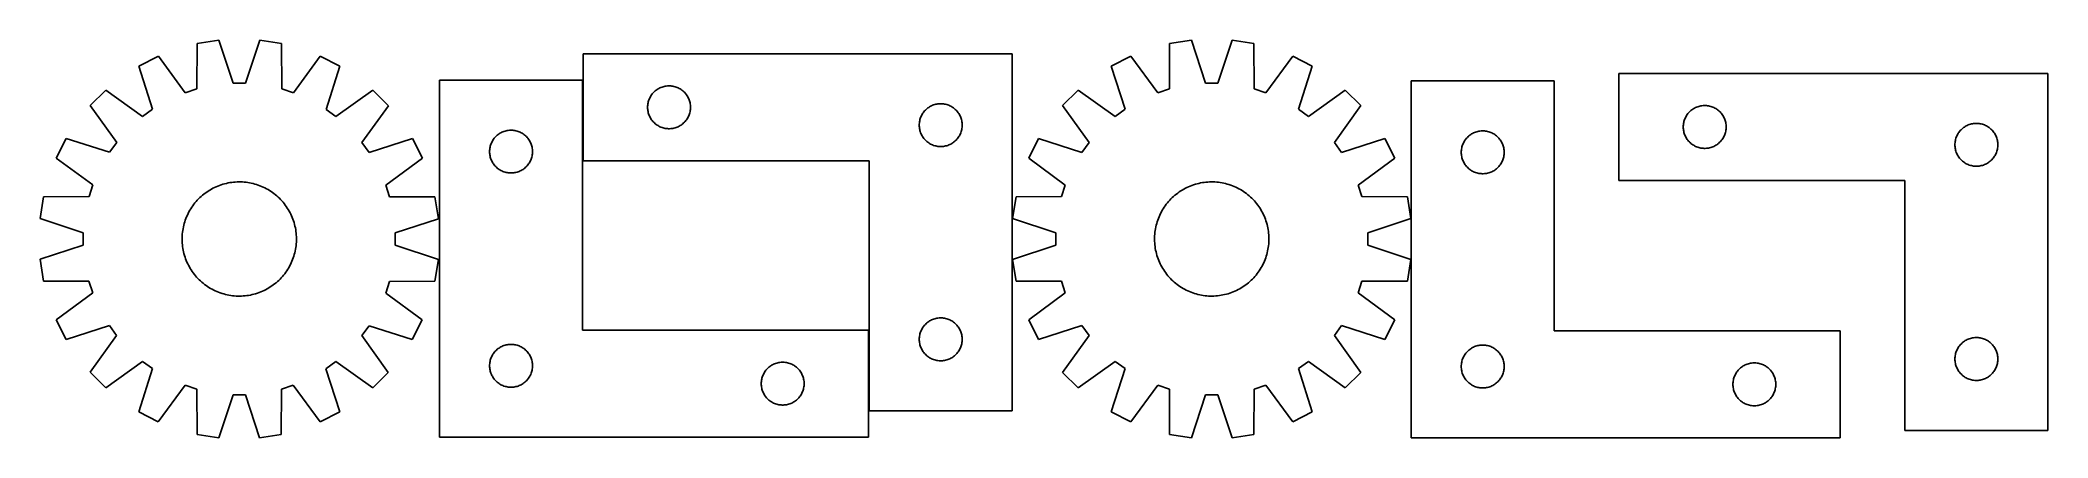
# Model space of a CAD drawing. Header units: millimetres. Extents: x 7 to 1411, y 7 to 285.
import ezdxf

# ---------------------------------------------------------------- set-up
doc = ezdxf.new("R2010")
doc.units = ezdxf.units.MM
doc.layers.add('CUT', color=7, linetype='CONTINUOUS', true_color=0x000000)

msp = doc.modelspace()

# ---------------------------------------------------------------- linework, layer by layer
at = {"layer": 'CUT'}
for p, q in [((116.473264, 282.678037), (116.286888, 250.914221)), ((131.670729, 285.079623), (116.473264, 282.678037)), ((141.642418, 254.921039), (131.670729, 285.079623)), ((160.209575, 285.069627), (150.216761, 254.918036)), ((175.405353, 282.657395), (160.209575, 285.069627)), ((175.569478, 250.893456), (175.405353, 282.657395)), ((796.639057, 282.684505), (796.463721, 250.920626)), ((811.835686, 285.091373), (796.639057, 282.684505)), ((821.817857, 254.936257), (811.835686, 285.091373)), ((840.374534, 285.091296), (830.392201, 254.936234)), ((855.57115, 282.684347), (840.374534, 285.091296)), ((855.746315, 250.920467), (855.57115, 282.684347)), ((89.32812, 273.868556), (75.616603, 266.888237)), ((75.616603, 266.888237), (85.254907, 236.62146)), ((108.131275, 248.26746), (89.32812, 273.868556)), ((202.54432, 273.8289), (183.723235, 248.240982)), ((216.250943, 266.838978), (202.54432, 273.8289)), ((206.591439, 236.57896), (216.250943, 266.838978)), ((686.518243, 275.554023), (386.518243, 275.554023)), ((386.518243, 275.554023), (386.518243, 200.554023)), ((686.518243, 25.554023), (686.518243, 275.554023)), ((769.496976, 273.86559), (755.787886, 266.880506)), ((755.787886, 266.880506), (765.43671, 236.61708)), ((788.309028, 248.27103), (769.496976, 273.86559)), ((882.713183, 273.865285), (863.900993, 248.270827)), ((896.422236, 266.880127), (882.713183, 273.865285)), ((886.773249, 236.616753), (896.422236, 266.880127)), ((150.216761, 254.918036), (141.642418, 254.921039)), ((385.985656, 257.020325), (285.985656, 257.020325)), ((285.985656, 257.020325), (285.985656, 7.020325)), ((385.985656, 82.020325), (385.985656, 257.020325)), ((443.072927, 252.652988), (443.829032, 252.810992)), ((443.829032, 252.810992), (444.592268, 252.929863)), ((444.592268, 252.929863), (445.360612, 253.009286)), ((445.360612, 253.009286), (446.132025, 253.04905)), ((446.132025, 253.04905), (446.904462, 253.04905)), ((446.904462, 253.04905), (447.675875, 253.009286)), ((447.675875, 253.009286), (448.444219, 252.929863)), ((448.444219, 252.929863), (449.207455, 252.810992)), ((449.207455, 252.810992), (449.96356, 252.652988)), ((830.392201, 254.936234), (821.817857, 254.936257)), ((1065.637969, 256.515687), (965.637969, 256.515687)), ((965.637969, 256.515687), (965.637969, 6.515687)), ((1065.637969, 81.515687), (1065.637969, 256.515687)), ((1410.937174, 261.778388), (1110.937174, 261.778388)), ((1110.937174, 261.778388), (1110.937174, 186.778388)), ((1410.937174, 11.778388), (1410.937174, 261.778388)), ((52.522316, 250.121612), (41.638925, 239.245843)), ((41.638925, 239.245843), (60.158446, 213.438826)), ((78.316352, 231.584017), (52.522316, 250.121612)), ((116.286888, 250.914221), (108.131275, 248.26746)), ((183.723235, 248.240982), (175.569478, 250.893456)), ((239.333479, 250.056178), (213.526463, 231.536657)), ((231.671653, 213.378751), (250.209248, 239.172788)), ((250.209248, 239.172788), (239.333479, 250.056178)), ((431.518243, 238.054023), (431.538132, 238.826204)), ((431.538132, 238.826204), (431.597745, 239.596338)), ((431.597745, 239.596338), (431.696925, 240.362381)), ((431.696925, 240.362381), (431.835408, 241.122304)), ((431.835408, 241.122304), (432.012828, 241.87409)), ((432.012828, 241.87409), (432.228713, 242.615745)), ((432.228713, 242.615745), (432.482491, 243.345304)), ((432.482491, 243.345304), (432.77349, 244.060831)), ((432.77349, 244.060831), (433.100937, 244.76043)), ((433.100937, 244.76043), (433.463965, 245.442244)), ((433.463965, 245.442244), (433.86161, 246.104466)), ((433.86161, 246.104466), (434.292818, 246.745339)), ((434.292818, 246.745339), (434.756446, 247.363165)), ((434.756446, 247.363165), (435.251265, 247.956305)), ((435.251265, 247.956305), (435.775961, 248.523185)), ((435.775961, 248.523185), (436.329143, 249.062303)), ((436.329143, 249.062303), (436.909346, 249.572229)), ((436.909346, 249.572229), (437.515029, 250.051611)), ((437.515029, 250.051611), (438.144588, 250.499178)), ((438.144588, 250.499178), (438.796351, 250.913742)), ((438.796351, 250.913742), (439.468592, 251.294205)), ((439.468592, 251.294205), (440.159528, 251.639557)), ((440.159528, 251.639557), (440.867325, 251.948882)), ((440.867325, 251.948882), (441.590108, 252.221361)), ((441.590108, 252.221361), (442.325959, 252.456271)), ((442.325959, 252.456271), (443.072927, 252.652988)), ((449.96356, 252.652988), (450.710528, 252.456271)), ((450.710528, 252.456271), (451.446379, 252.221361)), ((451.446379, 252.221361), (452.169162, 251.948882)), ((452.169162, 251.948882), (452.876959, 251.639557)), ((452.876959, 251.639557), (453.567895, 251.294205)), ((453.567895, 251.294205), (454.240136, 250.913742)), ((454.240136, 250.913742), (454.891899, 250.499178)), ((454.891899, 250.499178), (455.521458, 250.051611)), ((455.521458, 250.051611), (456.127141, 249.572229)), ((456.127141, 249.572229), (456.707344, 249.062303)), ((456.707344, 249.062303), (457.260526, 248.523185)), ((457.260526, 248.523185), (457.785222, 247.956305)), ((457.785222, 247.956305), (458.280041, 247.363165)), ((458.280041, 247.363165), (458.743669, 246.745339)), ((458.743669, 246.745339), (459.174877, 246.104466)), ((459.174877, 246.104466), (459.572522, 245.442244)), ((459.572522, 245.442244), (459.93555, 244.76043)), ((459.93555, 244.76043), (460.262997, 244.060831)), ((460.262997, 244.060831), (460.553996, 243.345304)), ((460.553996, 243.345304), (460.807774, 242.615745)), ((460.807774, 242.615745), (461.023659, 241.87409)), ((461.023659, 241.87409), (461.201079, 241.122304)), ((461.201079, 241.122304), (461.339562, 240.362381)), ((461.339562, 240.362381), (461.438742, 239.596338)), ((461.438742, 239.596338), (461.498355, 238.826204)), ((461.498355, 238.826204), (461.518243, 238.054023)), ((628.796351, 238.413742), (629.468592, 238.794205)), ((629.468592, 238.794205), (630.159528, 239.139557)), ((630.159528, 239.139557), (630.867325, 239.448882)), ((630.867325, 239.448882), (631.590108, 239.721361)), ((631.590108, 239.721361), (632.325959, 239.956271)), ((632.325959, 239.956271), (633.072927, 240.152988)), ((633.072927, 240.152988), (633.829032, 240.310992)), ((633.829032, 240.310992), (634.592268, 240.429863)), ((634.592268, 240.429863), (635.360612, 240.509286)), ((635.360612, 240.509286), (636.132025, 240.54905)), ((636.132025, 240.54905), (636.904462, 240.54905)), ((636.904462, 240.54905), (637.675875, 240.509286)), ((637.675875, 240.509286), (638.444219, 240.429863)), ((638.444219, 240.429863), (639.207455, 240.310992)), ((639.207455, 240.310992), (639.96356, 240.152988)), ((639.96356, 240.152988), (640.710528, 239.956271)), ((640.710528, 239.956271), (641.446379, 239.721361)), ((641.446379, 239.721361), (642.169162, 239.448882)), ((642.169162, 239.448882), (642.876959, 239.139557)), ((642.876959, 239.139557), (643.567895, 238.794205)), ((643.567895, 238.794205), (644.240136, 238.413742)), ((732.699428, 250.105854), (721.819819, 239.226303)), ((721.819819, 239.226303), (740.348308, 213.425725)), ((758.499907, 231.577226), (732.699428, 250.105854)), ((796.463721, 250.920626), (788.309028, 248.27103)), ((863.900993, 248.270827), (855.746315, 250.920467)), ((919.510603, 250.105351), (893.710025, 231.576862)), ((911.861526, 213.425263), (930.390154, 239.225742)), ((930.390154, 239.225742), (919.510603, 250.105351)), ((1166.744889, 238.680636), (1167.491857, 238.877354)), ((1167.491857, 238.877354), (1168.247962, 239.035357)), ((1168.247962, 239.035357), (1169.011198, 239.154228)), ((1169.011198, 239.154228), (1169.779542, 239.233651)), ((1169.779542, 239.233651), (1170.550955, 239.273415)), ((1170.550955, 239.273415), (1171.323392, 239.273415)), ((1171.323392, 239.273415), (1172.094805, 239.233651)), ((1172.094805, 239.233651), (1172.863149, 239.154228)), ((1172.863149, 239.154228), (1173.626385, 239.035357)), ((1173.626385, 239.035357), (1174.38249, 238.877354)), ((1174.38249, 238.877354), (1175.129458, 238.680636)), ((85.254907, 236.62146), (78.316352, 231.584017)), ((213.526463, 231.536657), (206.591439, 236.57896)), ((431.538132, 237.281841), (431.518243, 238.054023)), ((431.597745, 236.511708), (431.538132, 237.281841)), ((431.696925, 235.745664), (431.597745, 236.511708)), ((431.835408, 234.985742), (431.696925, 235.745664)), ((432.012828, 234.233956), (431.835408, 234.985742)), ((432.228713, 233.4923), (432.012828, 234.233956)), ((432.482491, 232.762741), (432.228713, 233.4923)), ((432.77349, 232.047214), (432.482491, 232.762741)), ((433.100937, 231.347616), (432.77349, 232.047214)), ((433.463965, 230.665802), (433.100937, 231.347616)), ((433.86161, 230.00358), (433.463965, 230.665802)), ((434.292818, 229.362706), (433.86161, 230.00358)), ((434.756446, 228.744881), (434.292818, 229.362706)), ((435.251265, 228.151741), (434.756446, 228.744881)), ((435.775961, 227.58486), (435.251265, 228.151741)), ((436.329143, 227.045742), (435.775961, 227.58486)), ((436.909346, 226.535816), (436.329143, 227.045742)), ((437.515029, 226.056434), (436.909346, 226.535816)), ((438.144588, 225.608868), (437.515029, 226.056434)), ((438.796351, 225.194303), (438.144588, 225.608868)), ((439.468592, 224.813841), (438.796351, 225.194303)), ((440.159528, 224.468489), (439.468592, 224.813841)), ((453.567895, 224.813841), (452.876959, 224.468489)), ((454.240136, 225.194303), (453.567895, 224.813841)), ((454.891899, 225.608868), (454.240136, 225.194303)), ((455.521458, 226.056434), (454.891899, 225.608868)), ((456.127141, 226.535816), (455.521458, 226.056434)), ((456.707344, 227.045742), (456.127141, 226.535816)), ((457.260526, 227.58486), (456.707344, 227.045742)), ((457.785222, 228.151741), (457.260526, 227.58486)), ((458.280041, 228.744881), (457.785222, 228.151741)), ((458.743669, 229.362706), (458.280041, 228.744881)), ((459.174877, 230.00358), (458.743669, 229.362706)), ((459.572522, 230.665802), (459.174877, 230.00358)), ((459.93555, 231.347616), (459.572522, 230.665802)), ((460.262997, 232.047214), (459.93555, 231.347616)), ((460.553996, 232.762741), (460.262997, 232.047214)), ((460.807774, 233.4923), (460.553996, 232.762741)), ((461.023659, 234.233956), (460.807774, 233.4923)), ((461.201079, 234.985742), (461.023659, 234.233956)), ((461.339562, 235.745664), (461.201079, 234.985742)), ((461.438742, 236.511708), (461.339562, 235.745664)), ((461.498355, 237.281841), (461.438742, 236.511708)), ((461.518243, 238.054023), (461.498355, 237.281841)), ((621.518243, 225.554023), (621.538132, 226.326204)), ((621.538132, 224.781841), (621.518243, 225.554023)), ((621.538132, 226.326204), (621.597745, 227.096338)), ((621.597745, 224.011708), (621.538132, 224.781841)), ((621.597745, 227.096338), (621.696925, 227.862381)), ((621.696925, 227.862381), (621.835408, 228.622304)), ((621.835408, 228.622304), (622.012828, 229.37409)), ((622.012828, 229.37409), (622.228713, 230.115745)), ((622.228713, 230.115745), (622.482491, 230.845304)), ((622.482491, 230.845304), (622.77349, 231.560831)), ((622.77349, 231.560831), (623.100937, 232.26043)), ((623.100937, 232.26043), (623.463965, 232.942244)), ((623.463965, 232.942244), (623.86161, 233.604466)), ((623.86161, 233.604466), (624.292818, 234.245339)), ((624.292818, 234.245339), (624.756446, 234.863165)), ((624.756446, 234.863165), (625.251265, 235.456305)), ((625.251265, 235.456305), (625.775961, 236.023185)), ((625.775961, 236.023185), (626.329143, 236.562303)), ((626.329143, 236.562303), (626.909346, 237.072229)), ((626.909346, 237.072229), (627.515029, 237.551611)), ((627.515029, 237.551611), (628.144588, 237.999178)), ((628.144588, 237.999178), (628.796351, 238.413742)), ((644.240136, 238.413742), (644.891899, 237.999178)), ((644.891899, 237.999178), (645.521458, 237.551611)), ((645.521458, 237.551611), (646.127141, 237.072229)), ((646.127141, 237.072229), (646.707344, 236.562303)), ((646.707344, 236.562303), (647.260526, 236.023185)), ((647.260526, 236.023185), (647.785222, 235.456305)), ((647.785222, 235.456305), (648.280041, 234.863165)), ((648.280041, 234.863165), (648.743669, 234.245339)), ((648.743669, 234.245339), (649.174877, 233.604466)), ((649.174877, 233.604466), (649.572522, 232.942244)), ((649.572522, 232.942244), (649.93555, 232.26043)), ((649.93555, 232.26043), (650.262997, 231.560831)), ((650.262997, 231.560831), (650.553996, 230.845304)), ((650.553996, 230.845304), (650.807774, 230.115745)), ((650.807774, 230.115745), (651.023659, 229.37409)), ((651.023659, 229.37409), (651.201079, 228.622304)), ((651.201079, 228.622304), (651.339562, 227.862381)), ((651.339562, 227.862381), (651.438742, 227.096338)), ((651.438742, 227.096338), (651.498355, 226.326204)), ((651.498355, 224.781841), (651.438742, 224.011708)), ((651.498355, 226.326204), (651.518243, 225.554023)), ((651.518243, 225.554023), (651.498355, 224.781841)), ((765.43671, 236.61708), (758.499907, 231.577226)), ((893.710025, 231.576862), (886.773249, 236.616753)), ((1155.937174, 224.278388), (1155.957062, 225.050569)), ((1155.957062, 225.050569), (1156.016675, 225.820703)), ((1156.016675, 225.820703), (1156.115855, 226.586747)), ((1156.115855, 226.586747), (1156.254338, 227.346669)), ((1156.254338, 227.346669), (1156.431758, 228.098455)), ((1156.431758, 228.098455), (1156.647643, 228.84011)), ((1156.647643, 228.84011), (1156.901421, 229.569669)), ((1156.901421, 229.569669), (1157.19242, 230.285197)), ((1157.19242, 230.285197), (1157.519867, 230.984795)), ((1157.519867, 230.984795), (1157.882895, 231.666609)), ((1157.882895, 231.666609), (1158.28054, 232.328831)), ((1158.28054, 232.328831), (1158.711748, 232.969704)), ((1158.711748, 232.969704), (1159.175376, 233.58753)), ((1159.175376, 233.58753), (1159.670195, 234.18067)), ((1159.670195, 234.18067), (1160.194891, 234.74755)), ((1160.194891, 234.74755), (1160.748073, 235.286668)), ((1160.748073, 235.286668), (1161.328276, 235.796595)), ((1161.328276, 235.796595), (1161.933959, 236.275977)), ((1161.933959, 236.275977), (1162.563518, 236.723543)), ((1162.563518, 236.723543), (1163.215282, 237.138107)), ((1163.215282, 237.138107), (1163.887522, 237.51857)), ((1163.887522, 237.51857), (1164.578458, 237.863922)), ((1164.578458, 237.863922), (1165.286255, 238.173248)), ((1165.286255, 238.173248), (1166.009038, 238.445726)), ((1166.009038, 238.445726), (1166.744889, 238.680636)), ((1175.129458, 238.680636), (1175.865309, 238.445726)), ((1175.865309, 238.445726), (1176.588092, 238.173248)), ((1176.588092, 238.173248), (1177.295889, 237.863922)), ((1177.295889, 237.863922), (1177.986825, 237.51857)), ((1177.986825, 237.51857), (1178.659066, 237.138107)), ((1178.659066, 237.138107), (1179.310829, 236.723543)), ((1179.310829, 236.723543), (1179.940388, 236.275977)), ((1179.940388, 236.275977), (1180.546071, 235.796595)), ((1180.546071, 235.796595), (1181.126274, 235.286668)), ((1181.126274, 235.286668), (1181.679456, 234.74755)), ((1181.679456, 234.74755), (1182.204153, 234.18067)), ((1182.204153, 234.18067), (1182.698971, 233.58753)), ((1182.698971, 233.58753), (1183.162599, 232.969704)), ((1183.162599, 232.969704), (1183.593807, 232.328831)), ((1183.593807, 232.328831), (1183.991452, 231.666609)), ((1183.991452, 231.666609), (1184.35448, 230.984795)), ((1184.35448, 230.984795), (1184.681927, 230.285197)), ((1184.681927, 230.285197), (1184.972926, 229.569669)), ((1184.972926, 229.569669), (1185.226704, 228.84011)), ((1185.226704, 228.84011), (1185.442589, 228.098455)), ((1185.442589, 228.098455), (1185.620009, 227.346669)), ((1185.620009, 227.346669), (1185.758492, 226.586747)), ((1185.758492, 226.586747), (1185.857672, 225.820703)), ((1185.857672, 225.820703), (1185.917285, 225.050569)), ((1185.917285, 225.050569), (1185.937174, 224.278388)), ((1353.215282, 224.638107), (1353.887522, 225.01857)), ((1353.887522, 225.01857), (1354.578458, 225.363922)), ((1354.578458, 225.363922), (1355.286255, 225.673248)), ((1355.286255, 225.673248), (1356.009038, 225.945726)), ((1356.009038, 225.945726), (1356.744889, 226.180636)), ((1356.744889, 226.180636), (1357.491857, 226.377354)), ((1357.491857, 226.377354), (1358.247962, 226.535357)), ((1358.247962, 226.535357), (1359.011198, 226.654228)), ((1359.011198, 226.654228), (1359.779542, 226.733651)), ((1359.779542, 226.733651), (1360.550955, 226.773415)), ((1360.550955, 226.773415), (1361.323392, 226.773415)), ((1361.323392, 226.773415), (1362.094805, 226.733651)), ((1362.094805, 226.733651), (1362.863149, 226.654228)), ((1362.863149, 226.654228), (1363.626385, 226.535357)), ((1363.626385, 226.535357), (1364.38249, 226.377354)), ((1364.38249, 226.377354), (1365.129458, 226.180636)), ((1365.129458, 226.180636), (1365.865309, 225.945726)), ((1365.865309, 225.945726), (1366.588092, 225.673248)), ((1366.588092, 225.673248), (1367.295889, 225.363922)), ((1367.295889, 225.363922), (1367.986825, 225.01857)), ((1367.986825, 225.01857), (1368.659066, 224.638107)), ((24.856125, 216.163307), (17.866203, 202.456683)), ((55.116144, 206.503802), (24.856125, 216.163307)), ((60.158446, 213.438826), (55.116144, 206.503802)), ((236.709096, 206.440196), (231.671653, 213.378751)), ((266.975874, 216.078501), (236.709096, 206.440196)), ((273.956192, 202.366984), (266.975874, 216.078501)), ((321.302821, 210.088606), (321.48024, 210.840392)), ((321.48024, 210.840392), (321.696125, 211.582048)), ((321.696125, 211.582048), (321.949904, 212.311607)), ((321.949904, 212.311607), (322.240902, 213.027134)), ((322.240902, 213.027134), (322.56835, 213.726732)), ((322.56835, 213.726732), (322.931377, 214.408546)), ((322.931377, 214.408546), (323.329022, 215.070768)), ((323.329022, 215.070768), (323.760231, 215.711642)), ((323.760231, 215.711642), (324.223859, 216.329468)), ((324.223859, 216.329468), (324.718677, 216.922607)), ((324.718677, 216.922607), (325.243373, 217.489488)), ((325.243373, 217.489488), (325.796556, 218.028606)), ((325.796556, 218.028606), (326.376758, 218.538532)), ((326.376758, 218.538532), (326.982442, 219.017914)), ((326.982442, 219.017914), (327.612, 219.465481)), ((327.612, 219.465481), (328.263764, 219.880045)), ((328.263764, 219.880045), (328.936005, 220.260507)), ((328.936005, 220.260507), (329.62694, 220.605859)), ((329.62694, 220.605859), (330.334737, 220.915185)), ((330.334737, 220.915185), (331.05752, 221.187664)), ((331.05752, 221.187664), (331.793371, 221.422574)), ((331.793371, 221.422574), (332.54034, 221.619291)), ((332.54034, 221.619291), (333.296444, 221.777295)), ((333.296444, 221.777295), (334.059681, 221.896166)), ((334.059681, 221.896166), (334.828024, 221.975588)), ((334.828024, 221.975588), (335.599437, 222.015352)), ((335.599437, 222.015352), (336.371875, 222.015352)), ((336.371875, 222.015352), (337.143288, 221.975588)), ((337.143288, 221.975588), (337.911631, 221.896166)), ((337.911631, 221.896166), (338.674867, 221.777295)), ((338.674867, 221.777295), (339.430972, 221.619291)), ((339.430972, 221.619291), (340.17794, 221.422574)), ((340.17794, 221.422574), (340.913792, 221.187664)), ((340.913792, 221.187664), (341.636574, 220.915185)), ((341.636574, 220.915185), (342.344372, 220.605859)), ((342.344372, 220.605859), (343.035307, 220.260507)), ((343.035307, 220.260507), (343.707548, 219.880045)), ((343.707548, 219.880045), (344.359312, 219.465481)), ((344.359312, 219.465481), (344.98887, 219.017914)), ((344.98887, 219.017914), (345.594554, 218.538532)), ((345.594554, 218.538532), (346.174756, 218.028606)), ((346.174756, 218.028606), (346.727939, 217.489488)), ((346.727939, 217.489488), (347.252635, 216.922607)), ((347.252635, 216.922607), (347.747453, 216.329468)), ((347.747453, 216.329468), (348.211081, 215.711642)), ((348.211081, 215.711642), (348.642289, 215.070768)), ((348.642289, 215.070768), (349.039934, 214.408546)), ((349.039934, 214.408546), (349.402962, 213.726732)), ((349.402962, 213.726732), (349.730409, 213.027134)), ((349.730409, 213.027134), (350.021408, 212.311607)), ((350.021408, 212.311607), (350.275187, 211.582048)), ((350.275187, 211.582048), (350.491072, 210.840392)), ((350.491072, 210.840392), (350.668491, 210.088606)), ((440.867325, 224.159163), (440.159528, 224.468489)), ((441.590108, 223.886684), (440.867325, 224.159163)), ((442.325959, 223.651775), (441.590108, 223.886684)), ((443.072927, 223.455057), (442.325959, 223.651775)), ((443.829032, 223.297053), (443.072927, 223.455057)), ((444.592268, 223.178183), (443.829032, 223.297053)), ((445.360612, 223.09876), (444.592268, 223.178183)), ((446.132025, 223.058996), (445.360612, 223.09876)), ((446.904462, 223.058996), (446.132025, 223.058996)), ((447.675875, 223.09876), (446.904462, 223.058996)), ((448.444219, 223.178183), (447.675875, 223.09876)), ((449.207455, 223.297053), (448.444219, 223.178183)), ((449.96356, 223.455057), (449.207455, 223.297053)), ((450.710528, 223.651775), (449.96356, 223.455057)), ((451.446379, 223.886684), (450.710528, 223.651775)), ((452.169162, 224.159163), (451.446379, 223.886684)), ((452.876959, 224.468489), (452.169162, 224.159163)), ((621.696925, 223.245664), (621.597745, 224.011708)), ((621.835408, 222.485742), (621.696925, 223.245664)), ((622.012828, 221.733956), (621.835408, 222.485742)), ((622.228713, 220.9923), (622.012828, 221.733956)), ((622.482491, 220.262741), (622.228713, 220.9923)), ((622.77349, 219.547214), (622.482491, 220.262741)), ((623.100937, 218.847616), (622.77349, 219.547214)), ((623.463965, 218.165802), (623.100937, 218.847616)), ((623.86161, 217.50358), (623.463965, 218.165802)), ((624.292818, 216.862706), (623.86161, 217.50358)), ((624.756446, 216.244881), (624.292818, 216.862706)), ((625.251265, 215.651741), (624.756446, 216.244881)), ((625.775961, 215.08486), (625.251265, 215.651741)), ((626.329143, 214.545742), (625.775961, 215.08486)), ((626.909346, 214.035816), (626.329143, 214.545742)), ((627.515029, 213.556434), (626.909346, 214.035816)), ((628.144588, 213.108868), (627.515029, 213.556434)), ((628.796351, 212.694303), (628.144588, 213.108868)), ((629.468592, 212.313841), (628.796351, 212.694303)), ((630.159528, 211.968489), (629.468592, 212.313841)), ((630.867325, 211.659163), (630.159528, 211.968489)), ((631.590108, 211.386684), (630.867325, 211.659163)), ((632.325959, 211.151775), (631.590108, 211.386684)), ((633.072927, 210.955057), (632.325959, 211.151775)), ((633.829032, 210.797053), (633.072927, 210.955057)), ((634.592268, 210.678183), (633.829032, 210.797053)), ((635.360612, 210.59876), (634.592268, 210.678183)), ((638.444219, 210.678183), (637.675875, 210.59876)), ((639.207455, 210.797053), (638.444219, 210.678183)), ((639.96356, 210.955057), (639.207455, 210.797053)), ((640.710528, 211.151775), (639.96356, 210.955057)), ((641.446379, 211.386684), (640.710528, 211.151775)), ((642.169162, 211.659163), (641.446379, 211.386684)), ((642.876959, 211.968489), (642.169162, 211.659163)), ((643.567895, 212.313841), (642.876959, 211.968489)), ((644.240136, 212.694303), (643.567895, 212.313841)), ((644.891899, 213.108868), (644.240136, 212.694303)), ((645.521458, 213.556434), (644.891899, 213.108868)), ((646.127141, 214.035816), (645.521458, 213.556434)), ((646.707344, 214.545742), (646.127141, 214.035816)), ((647.260526, 215.08486), (646.707344, 214.545742)), ((647.785222, 215.651741), (647.260526, 215.08486)), ((648.280041, 216.244881), (647.785222, 215.651741)), ((648.743669, 216.862706), (648.280041, 216.244881)), ((649.174877, 217.50358), (648.743669, 216.862706)), ((649.572522, 218.165802), (649.174877, 217.50358)), ((649.93555, 218.847616), (649.572522, 218.165802)), ((650.262997, 219.547214), (649.93555, 218.847616)), ((650.553996, 220.262741), (650.262997, 219.547214)), ((650.807774, 220.9923), (650.553996, 220.262741)), ((651.023659, 221.733956), (650.807774, 220.9923)), ((651.201079, 222.485742), (651.023659, 221.733956)), ((651.339562, 223.245664), (651.201079, 222.485742)), ((651.438742, 224.011708), (651.339562, 223.245664)), ((705.045043, 216.137935), (698.059885, 202.428883)), ((735.308417, 206.488949), (705.045043, 216.137935)), ((740.348308, 213.425725), (735.308417, 206.488949)), ((916.90138, 206.48846), (911.861526, 213.425263)), ((947.164806, 216.137284), (916.90138, 206.48846)), ((954.14989, 202.428194), (947.164806, 216.137284)), ((1001.132553, 210.335754), (1001.348438, 211.077409)), ((1001.348438, 211.077409), (1001.602217, 211.806968)), ((1001.602217, 211.806968), (1001.893216, 212.522495)), ((1001.893216, 212.522495), (1002.220663, 213.222094)), ((1002.220663, 213.222094), (1002.58369, 213.903908)), ((1002.58369, 213.903908), (1002.981336, 214.56613)), ((1002.981336, 214.56613), (1003.412544, 215.207003)), ((1003.412544, 215.207003), (1003.876172, 215.824829)), ((1003.876172, 215.824829), (1004.37099, 216.417969)), ((1004.37099, 216.417969), (1004.895686, 216.984849)), ((1004.895686, 216.984849), (1005.448869, 217.523967)), ((1005.448869, 217.523967), (1006.029071, 218.033893)), ((1006.029071, 218.033893), (1006.634755, 218.513275)), ((1006.634755, 218.513275), (1007.264313, 218.960842)), ((1007.264313, 218.960842), (1007.916077, 219.375406)), ((1007.916077, 219.375406), (1008.588318, 219.755869)), ((1008.588318, 219.755869), (1009.279253, 220.101221)), ((1009.279253, 220.101221), (1009.987051, 220.410546)), ((1009.987051, 220.410546), (1010.709833, 220.683025)), ((1010.709833, 220.683025), (1011.445685, 220.917935)), ((1011.445685, 220.917935), (1012.192653, 221.114652)), ((1012.192653, 221.114652), (1012.948758, 221.272656)), ((1012.948758, 221.272656), (1013.711994, 221.391527)), ((1013.711994, 221.391527), (1014.480337, 221.47095)), ((1014.480337, 221.47095), (1015.25175, 221.510714)), ((1015.25175, 221.510714), (1016.024188, 221.510714)), ((1016.024188, 221.510714), (1016.795601, 221.47095)), ((1016.795601, 221.47095), (1017.563944, 221.391527)), ((1017.563944, 221.391527), (1018.32718, 221.272656)), ((1018.32718, 221.272656), (1019.083285, 221.114652)), ((1019.083285, 221.114652), (1019.830254, 220.917935)), ((1019.830254, 220.917935), (1020.566105, 220.683025)), ((1020.566105, 220.683025), (1021.288887, 220.410546)), ((1021.288887, 220.410546), (1021.996685, 220.101221)), ((1021.996685, 220.101221), (1022.68762, 219.755869)), ((1022.68762, 219.755869), (1023.359861, 219.375406)), ((1023.359861, 219.375406), (1024.011625, 218.960842)), ((1024.011625, 218.960842), (1024.641183, 218.513275)), ((1024.641183, 218.513275), (1025.246867, 218.033893)), ((1025.246867, 218.033893), (1025.827069, 217.523967)), ((1025.827069, 217.523967), (1026.380252, 216.984849)), ((1026.380252, 216.984849), (1026.904948, 216.417969)), ((1026.904948, 216.417969), (1027.399766, 215.824829)), ((1027.399766, 215.824829), (1027.863394, 215.207003)), ((1027.863394, 215.207003), (1028.294602, 214.56613)), ((1028.294602, 214.56613), (1028.692248, 213.903908)), ((1028.692248, 213.903908), (1029.055275, 213.222094)), ((1029.055275, 213.222094), (1029.382723, 212.522495)), ((1029.382723, 212.522495), (1029.673721, 211.806968)), ((1029.673721, 211.806968), (1029.9275, 211.077409)), ((1029.9275, 211.077409), (1030.143385, 210.335754)), ((1155.957062, 223.506207), (1155.937174, 224.278388)), ((1156.016675, 222.736073), (1155.957062, 223.506207)), ((1156.115855, 221.970029), (1156.016675, 222.736073)), ((1156.254338, 221.210107), (1156.115855, 221.970029)), ((1156.431758, 220.458321), (1156.254338, 221.210107)), ((1156.647643, 219.716665), (1156.431758, 220.458321)), ((1156.901421, 218.987107), (1156.647643, 219.716665)), ((1157.19242, 218.271579), (1156.901421, 218.987107)), ((1157.519867, 217.571981), (1157.19242, 218.271579)), ((1157.882895, 216.890167), (1157.519867, 217.571981)), ((1158.28054, 216.227945), (1157.882895, 216.890167)), ((1158.711748, 215.587072), (1158.28054, 216.227945)), ((1159.175376, 214.969246), (1158.711748, 215.587072)), ((1159.670195, 214.376106), (1159.175376, 214.969246)), ((1160.194891, 213.809226), (1159.670195, 214.376106)), ((1160.748073, 213.270107), (1160.194891, 213.809226)), ((1161.328276, 212.760181), (1160.748073, 213.270107)), ((1161.933959, 212.280799), (1161.328276, 212.760181)), ((1162.563518, 211.833233), (1161.933959, 212.280799)), ((1163.215282, 211.418669), (1162.563518, 211.833233)), ((1163.887522, 211.038206), (1163.215282, 211.418669)), ((1164.578458, 210.692854), (1163.887522, 211.038206)), ((1165.286255, 210.383528), (1164.578458, 210.692854)), ((1177.295889, 210.692854), (1176.588092, 210.383528)), ((1177.986825, 211.038206), (1177.295889, 210.692854)), ((1178.659066, 211.418669), (1177.986825, 211.038206)), ((1179.310829, 211.833233), (1178.659066, 211.418669)), ((1179.940388, 212.280799), (1179.310829, 211.833233)), ((1180.546071, 212.760181), (1179.940388, 212.280799)), ((1181.126274, 213.270107), (1180.546071, 212.760181)), ((1181.679456, 213.809226), (1181.126274, 213.270107)), ((1182.204153, 214.376106), (1181.679456, 213.809226)), ((1182.698971, 214.969246), (1182.204153, 214.376106)), ((1183.162599, 215.587072), (1182.698971, 214.969246)), ((1183.593807, 216.227945), (1183.162599, 215.587072)), ((1183.991452, 216.890167), (1183.593807, 216.227945)), ((1184.35448, 217.571981), (1183.991452, 216.890167)), ((1184.681927, 218.271579), (1184.35448, 217.571981)), ((1184.972926, 218.987107), (1184.681927, 218.271579)), ((1185.226704, 219.716665), (1184.972926, 218.987107)), ((1185.442589, 220.458321), (1185.226704, 219.716665)), ((1185.620009, 221.210107), (1185.442589, 220.458321)), ((1185.758492, 221.970029), (1185.620009, 221.210107)), ((1185.857672, 222.736073), (1185.758492, 221.970029)), ((1185.917285, 223.506207), (1185.857672, 222.736073)), ((1185.937174, 224.278388), (1185.917285, 223.506207)), ((1345.937174, 211.778388), (1345.957062, 212.550569)), ((1345.957062, 211.006207), (1345.937174, 211.778388)), ((1345.957062, 212.550569), (1346.016675, 213.320703)), ((1346.016675, 210.236073), (1345.957062, 211.006207)), ((1346.016675, 213.320703), (1346.115855, 214.086747)), ((1346.115855, 214.086747), (1346.254338, 214.846669)), ((1346.254338, 214.846669), (1346.431758, 215.598455)), ((1346.431758, 215.598455), (1346.647643, 216.34011)), ((1346.647643, 216.34011), (1346.901421, 217.069669)), ((1346.901421, 217.069669), (1347.19242, 217.785197)), ((1347.19242, 217.785197), (1347.519867, 218.484795)), ((1347.519867, 218.484795), (1347.882895, 219.166609)), ((1347.882895, 219.166609), (1348.28054, 219.828831)), ((1348.28054, 219.828831), (1348.711748, 220.469704)), ((1348.711748, 220.469704), (1349.175376, 221.08753)), ((1349.175376, 221.08753), (1349.670195, 221.68067)), ((1349.670195, 221.68067), (1350.194891, 222.24755)), ((1350.194891, 222.24755), (1350.748073, 222.786668)), ((1350.748073, 222.786668), (1351.328276, 223.296595)), ((1351.328276, 223.296595), (1351.933959, 223.775977)), ((1351.933959, 223.775977), (1352.563518, 224.223543)), ((1352.563518, 224.223543), (1353.215282, 224.638107)), ((1368.659066, 224.638107), (1369.310829, 224.223543)), ((1369.310829, 224.223543), (1369.940388, 223.775977)), ((1369.940388, 223.775977), (1370.546071, 223.296595)), ((1370.546071, 223.296595), (1371.126274, 222.786668)), ((1371.126274, 222.786668), (1371.679456, 222.24755)), ((1371.679456, 222.24755), (1372.204153, 221.68067)), ((1372.204153, 221.68067), (1372.698971, 221.08753)), ((1372.698971, 221.08753), (1373.162599, 220.469704)), ((1373.162599, 220.469704), (1373.593807, 219.828831)), ((1373.593807, 219.828831), (1373.991452, 219.166609)), ((1373.991452, 219.166609), (1374.35448, 218.484795)), ((1374.35448, 218.484795), (1374.681927, 217.785197)), ((1374.681927, 217.785197), (1374.972926, 217.069669)), ((1374.972926, 217.069669), (1375.226704, 216.34011)), ((1375.226704, 216.34011), (1375.442589, 215.598455)), ((1375.442589, 215.598455), (1375.620009, 214.846669)), ((1375.620009, 214.846669), (1375.758492, 214.086747)), ((1375.758492, 214.086747), (1375.857672, 213.320703)), ((1375.857672, 213.320703), (1375.917285, 212.550569)), ((1375.917285, 211.006207), (1375.857672, 210.236073)), ((1375.917285, 212.550569), (1375.937174, 211.778388)), ((1375.937174, 211.778388), (1375.917285, 211.006207)), ((17.866203, 202.456683), (43.454121, 183.635599)), ((248.355096, 183.563829), (273.956192, 202.366984)), ((320.985656, 207.020325), (321.005545, 207.792507)), ((321.005545, 206.248144), (320.985656, 207.020325)), ((321.005545, 207.792507), (321.065158, 208.56264)), ((321.065158, 205.47801), (321.005545, 206.248144)), ((321.065158, 208.56264), (321.164337, 209.328684)), ((321.164337, 204.711967), (321.065158, 205.47801)), ((321.164337, 209.328684), (321.302821, 210.088606)), ((321.302821, 203.952044), (321.164337, 204.711967)), ((321.48024, 203.200259), (321.302821, 203.952044)), ((321.696125, 202.458603), (321.48024, 203.200259)), ((321.949904, 201.729044), (321.696125, 202.458603)), ((322.240902, 201.013517), (321.949904, 201.729044)), ((322.56835, 200.313919), (322.240902, 201.013517)), ((322.931377, 199.632104), (322.56835, 200.313919)), ((323.329022, 198.969883), (322.931377, 199.632104)), ((323.760231, 198.329009), (323.329022, 198.969883)), ((324.223859, 197.711183), (323.760231, 198.329009)), ((324.718677, 197.118044), (324.223859, 197.711183)), ((325.243373, 196.551163), (324.718677, 197.118044)), ((347.252635, 197.118044), (346.727939, 196.551163)), ((347.747453, 197.711183), (347.252635, 197.118044)), ((348.211081, 198.329009), (347.747453, 197.711183)), ((348.642289, 198.969883), (348.211081, 198.329009)), ((349.039934, 199.632104), (348.642289, 198.969883)), ((349.402962, 200.313919), (349.039934, 199.632104)), ((349.730409, 201.013517), (349.402962, 200.313919)), ((350.021408, 201.729044), (349.730409, 201.013517)), ((350.275187, 202.458603), (350.021408, 201.729044)), ((350.491072, 203.200259), (350.275187, 202.458603)), ((350.668491, 203.952044), (350.491072, 203.200259)), ((350.668491, 210.088606), (350.806974, 209.328684)), ((350.806974, 204.711967), (350.668491, 203.952044)), ((350.806974, 209.328684), (350.906154, 208.56264)), ((350.906154, 205.47801), (350.806974, 204.711967)), ((350.906154, 208.56264), (350.965767, 207.792507)), ((350.965767, 206.248144), (350.906154, 205.47801)), ((350.965767, 207.792507), (350.985656, 207.020325)), ((350.985656, 207.020325), (350.965767, 206.248144)), ((386.518243, 200.554023), (586.518243, 200.554023)), ((586.518243, 200.554023), (586.518243, 25.554023)), ((636.132025, 210.558996), (635.360612, 210.59876)), ((636.904462, 210.558996), (636.132025, 210.558996)), ((637.675875, 210.59876), (636.904462, 210.558996)), ((698.059885, 202.428883), (723.654343, 183.616693)), ((928.555331, 183.616142), (954.14989, 202.428194)), ((1000.637969, 206.515687), (1000.657858, 207.287868)), ((1000.657858, 205.743505), (1000.637969, 206.515687)), ((1000.657858, 207.287868), (1000.717471, 208.058002)), ((1000.717471, 204.973372), (1000.657858, 205.743505)), ((1000.717471, 208.058002), (1000.816651, 208.824045)), ((1000.816651, 204.207328), (1000.717471, 204.973372)), ((1000.816651, 208.824045), (1000.955134, 209.583968)), ((1000.955134, 203.447406), (1000.816651, 204.207328)), ((1000.955134, 209.583968), (1001.132553, 210.335754)), ((1001.132553, 202.69562), (1000.955134, 203.447406)), ((1001.348438, 201.953964), (1001.132553, 202.69562)), ((1001.602217, 201.224405), (1001.348438, 201.953964)), ((1001.893216, 200.508878), (1001.602217, 201.224405)), ((1002.220663, 199.80928), (1001.893216, 200.508878)), ((1002.58369, 199.127466), (1002.220663, 199.80928)), ((1002.981336, 198.465244), (1002.58369, 199.127466)), ((1003.412544, 197.82437), (1002.981336, 198.465244)), ((1003.876172, 197.206545), (1003.412544, 197.82437)), ((1004.37099, 196.613405), (1003.876172, 197.206545)), ((1004.895686, 196.046524), (1004.37099, 196.613405)), ((1026.904948, 196.613405), (1026.380252, 196.046524)), ((1027.399766, 197.206545), (1026.904948, 196.613405)), ((1027.863394, 197.82437), (1027.399766, 197.206545)), ((1028.294602, 198.465244), (1027.863394, 197.82437)), ((1028.692248, 199.127466), (1028.294602, 198.465244)), ((1029.055275, 199.80928), (1028.692248, 199.127466)), ((1029.382723, 200.508878), (1029.055275, 199.80928)), ((1029.673721, 201.224405), (1029.382723, 200.508878)), ((1029.9275, 201.953964), (1029.673721, 201.224405)), ((1030.143385, 202.69562), (1029.9275, 201.953964)), ((1030.143385, 210.335754), (1030.320804, 209.583968)), ((1030.320804, 203.447406), (1030.143385, 202.69562)), ((1030.320804, 209.583968), (1030.459288, 208.824045)), ((1030.459288, 204.207328), (1030.320804, 203.447406)), ((1030.459288, 208.824045), (1030.558467, 208.058002)), ((1030.558467, 204.973372), (1030.459288, 204.207328)), ((1030.558467, 208.058002), (1030.61808, 207.287868)), ((1030.61808, 205.743505), (1030.558467, 204.973372)), ((1030.61808, 207.287868), (1030.637969, 206.515687)), ((1030.637969, 206.515687), (1030.61808, 205.743505)), ((1166.009038, 210.11105), (1165.286255, 210.383528)), ((1166.744889, 209.87614), (1166.009038, 210.11105)), ((1167.491857, 209.679422), (1166.744889, 209.87614)), ((1168.247962, 209.521419), (1167.491857, 209.679422)), ((1169.011198, 209.402548), (1168.247962, 209.521419)), ((1169.779542, 209.323125), (1169.011198, 209.402548)), ((1170.550955, 209.283361), (1169.779542, 209.323125)), ((1171.323392, 209.283361), (1170.550955, 209.283361)), ((1172.094805, 209.323125), (1171.323392, 209.283361)), ((1172.863149, 209.402548), (1172.094805, 209.323125)), ((1173.626385, 209.521419), (1172.863149, 209.402548)), ((1174.38249, 209.679422), (1173.626385, 209.521419)), ((1175.129458, 209.87614), (1174.38249, 209.679422)), ((1175.865309, 210.11105), (1175.129458, 209.87614)), ((1176.588092, 210.383528), (1175.865309, 210.11105)), ((1346.115855, 209.470029), (1346.016675, 210.236073)), ((1346.254338, 208.710107), (1346.115855, 209.470029)), ((1346.431758, 207.958321), (1346.254338, 208.710107)), ((1346.647643, 207.216665), (1346.431758, 207.958321)), ((1346.901421, 206.487107), (1346.647643, 207.216665)), ((1347.19242, 205.771579), (1346.901421, 206.487107)), ((1347.519867, 205.071981), (1347.19242, 205.771579)), ((1347.882895, 204.390167), (1347.519867, 205.071981)), ((1348.28054, 203.727945), (1347.882895, 204.390167)), ((1348.711748, 203.087072), (1348.28054, 203.727945)), ((1349.175376, 202.469246), (1348.711748, 203.087072)), ((1349.670195, 201.876106), (1349.175376, 202.469246)), ((1350.194891, 201.309226), (1349.670195, 201.876106)), ((1350.748073, 200.770107), (1350.194891, 201.309226)), ((1351.328276, 200.260181), (1350.748073, 200.770107)), ((1351.933959, 199.780799), (1351.328276, 200.260181)), ((1352.563518, 199.333233), (1351.933959, 199.780799)), ((1353.215282, 198.918669), (1352.563518, 199.333233)), ((1353.887522, 198.538206), (1353.215282, 198.918669)), ((1354.578458, 198.192854), (1353.887522, 198.538206)), ((1355.286255, 197.883528), (1354.578458, 198.192854)), ((1356.009038, 197.61105), (1355.286255, 197.883528)), ((1356.744889, 197.37614), (1356.009038, 197.61105)), ((1357.491857, 197.179422), (1356.744889, 197.37614)), ((1358.247962, 197.021419), (1357.491857, 197.179422)), ((1359.011198, 196.902548), (1358.247962, 197.021419)), ((1359.779542, 196.823125), (1359.011198, 196.902548)), ((1360.550955, 196.783361), (1359.779542, 196.823125)), ((1361.323392, 196.783361), (1360.550955, 196.783361)), ((1362.094805, 196.823125), (1361.323392, 196.783361)), ((1362.863149, 196.902548), (1362.094805, 196.823125)), ((1363.626385, 197.021419), (1362.863149, 196.902548)), ((1364.38249, 197.179422), (1363.626385, 197.021419)), ((1365.129458, 197.37614), (1364.38249, 197.179422)), ((1365.865309, 197.61105), (1365.129458, 197.37614)), ((1366.588092, 197.883528), (1365.865309, 197.61105)), ((1367.295889, 198.192854), (1366.588092, 197.883528)), ((1367.986825, 198.538206), (1367.295889, 198.192854)), ((1368.659066, 198.918669), (1367.986825, 198.538206)), ((1369.310829, 199.333233), (1368.659066, 198.918669)), ((1369.940388, 199.780799), (1369.310829, 199.333233)), ((1370.546071, 200.260181), (1369.940388, 199.780799)), ((1371.126274, 200.770107), (1370.546071, 200.260181)), ((1371.679456, 201.309226), (1371.126274, 200.770107)), ((1372.204153, 201.876106), (1371.679456, 201.309226)), ((1372.698971, 202.469246), (1372.204153, 201.876106)), ((1373.162599, 203.087072), (1372.698971, 202.469246)), ((1373.593807, 203.727945), (1373.162599, 203.087072)), ((1373.991452, 204.390167), (1373.593807, 203.727945)), ((1374.35448, 205.071981), (1373.991452, 204.390167)), ((1374.681927, 205.771579), (1374.35448, 205.071981)), ((1374.972926, 206.487107), (1374.681927, 205.771579)), ((1375.226704, 207.216665), (1374.972926, 206.487107)), ((1375.442589, 207.958321), (1375.226704, 207.216665)), ((1375.620009, 208.710107), (1375.442589, 207.958321)), ((1375.758492, 209.470029), (1375.620009, 208.710107)), ((1375.857672, 210.236073), (1375.758492, 209.470029)), ((43.454121, 183.635599), (40.801647, 175.481842)), ((129.730441, 182.393683), (130.887734, 182.883255)), ((130.887734, 182.883255), (132.059833, 183.336234)), ((132.059833, 183.336234), (133.245583, 183.752173)), ((133.245583, 183.752173), (134.443812, 184.130661)), ((134.443812, 184.130661), (135.653338, 184.471326)), ((135.653338, 184.471326), (136.872969, 184.77383)), ((136.872969, 184.77383), (138.101499, 185.037876)), ((138.101499, 185.037876), (139.337717, 185.263202)), ((139.337717, 185.263202), (140.580403, 185.449586)), ((140.580403, 185.449586), (141.82833, 185.596845)), ((141.82833, 185.596845), (143.080266, 185.704832)), ((143.080266, 185.704832), (144.334977, 185.773443)), ((144.334977, 185.773443), (145.591224, 185.802607)), ((145.591224, 185.802607), (146.847767, 185.792298)), ((146.847767, 185.792298), (148.103366, 185.742525)), ((148.103366, 185.742525), (149.356783, 185.653337)), ((149.356783, 185.653337), (150.606779, 185.524823)), ((150.606779, 185.524823), (151.852122, 185.357108)), ((151.852122, 185.357108), (153.091582, 185.150359)), ((153.091582, 185.150359), (154.323937, 184.90478)), ((154.323937, 184.90478), (155.547969, 184.620612)), ((155.547969, 184.620612), (156.762472, 184.298137)), ((156.762472, 184.298137), (157.966246, 183.937673)), ((157.966246, 183.937673), (159.158104, 183.539575)), ((159.158104, 183.539575), (160.336869, 183.104237)), ((160.336869, 183.104237), (161.501378, 182.632087)), ((161.501378, 182.632087), (162.650482, 182.123592)), ((251.001858, 175.408216), (248.355096, 183.563829)), ((325.796556, 196.012045), (325.243373, 196.551163)), ((326.376758, 195.502119), (325.796556, 196.012045)), ((326.982442, 195.022737), (326.376758, 195.502119)), ((327.612, 194.57517), (326.982442, 195.022737)), ((328.263764, 194.160606), (327.612, 194.57517)), ((328.936005, 193.780143), (328.263764, 194.160606)), ((329.62694, 193.434791), (328.936005, 193.780143)), ((330.334737, 193.125466), (329.62694, 193.434791)), ((331.05752, 192.852987), (330.334737, 193.125466)), ((331.793371, 192.618077), (331.05752, 192.852987)), ((332.54034, 192.42136), (331.793371, 192.618077)), ((333.296444, 192.263356), (332.54034, 192.42136)), ((334.059681, 192.144485), (333.296444, 192.263356)), ((334.828024, 192.065063), (334.059681, 192.144485)), ((335.599437, 192.025298), (334.828024, 192.065063)), ((336.371875, 192.025298), (335.599437, 192.025298)), ((337.143288, 192.065063), (336.371875, 192.025298)), ((337.911631, 192.144485), (337.143288, 192.065063)), ((338.674867, 192.263356), (337.911631, 192.144485)), ((339.430972, 192.42136), (338.674867, 192.263356)), ((340.17794, 192.618077), (339.430972, 192.42136)), ((340.913792, 192.852987), (340.17794, 192.618077)), ((341.636574, 193.125466), (340.913792, 192.852987)), ((342.344372, 193.434791), (341.636574, 193.125466)), ((343.035307, 193.780143), (342.344372, 193.434791)), ((343.707548, 194.160606), (343.035307, 193.780143)), ((344.359312, 194.57517), (343.707548, 194.160606)), ((344.98887, 195.022737), (344.359312, 194.57517)), ((345.594554, 195.502119), (344.98887, 195.022737)), ((346.174756, 196.012045), (345.594554, 195.502119)), ((346.727939, 196.551163), (346.174756, 196.012045)), ((723.654343, 183.616693), (721.004703, 175.462015)), ((809.93109, 182.404765), (811.088212, 182.894739)), ((811.088212, 182.894739), (812.260154, 183.348126)), ((812.260154, 183.348126), (813.445759, 183.764477)), ((813.445759, 183.764477), (814.643856, 184.143382)), ((814.643856, 184.143382), (815.853264, 184.484467)), ((815.853264, 184.484467), (817.072789, 184.787395)), ((817.072789, 184.787395), (818.301228, 185.051867)), ((818.301228, 185.051867), (819.537367, 185.277623)), ((819.537367, 185.277623), (820.779988, 185.464439)), ((820.779988, 185.464439), (822.027864, 185.612132)), ((822.027864, 185.612132), (823.279763, 185.720554)), ((823.279763, 185.720554), (824.53445, 185.789601)), ((824.53445, 185.789601), (825.790687, 185.819202)), ((825.790687, 185.819202), (827.047233, 185.80933)), ((827.047233, 185.80933), (828.30285, 185.759993)), ((828.30285, 185.759993), (829.556297, 185.671241)), ((829.556297, 185.671241), (830.806338, 185.543161)), ((830.806338, 185.543161), (832.051739, 185.375879)), ((832.051739, 185.375879), (833.291271, 185.169561)), ((833.291271, 185.169561), (834.523711, 184.92441)), ((834.523711, 184.92441), (835.747842, 184.640668)), ((835.747842, 184.640668), (836.962457, 184.318615)), ((836.962457, 184.318615), (838.166356, 183.958569)), ((838.166356, 183.958569), (839.358352, 183.560886)), ((839.358352, 183.560886), (840.537269, 183.125957)), ((840.537269, 183.125957), (841.701942, 182.654212)), ((841.701942, 182.654212), (842.851222, 182.146117)), ((931.204927, 175.461449), (928.555331, 183.616142)), ((1005.448869, 195.507406), (1004.895686, 196.046524)), ((1006.029071, 194.99748), (1005.448869, 195.507406)), ((1006.634755, 194.518098), (1006.029071, 194.99748)), ((1007.264313, 194.070532), (1006.634755, 194.518098)), ((1007.916077, 193.655967), (1007.264313, 194.070532)), ((1008.588318, 193.275505), (1007.916077, 193.655967)), ((1009.279253, 192.930153), (1008.588318, 193.275505)), ((1009.987051, 192.620827), (1009.279253, 192.930153)), ((1010.709833, 192.348348), (1009.987051, 192.620827)), ((1011.445685, 192.113439), (1010.709833, 192.348348)), ((1012.192653, 191.916721), (1011.445685, 192.113439)), ((1012.948758, 191.758717), (1012.192653, 191.916721)), ((1013.711994, 191.639847), (1012.948758, 191.758717)), ((1014.480337, 191.560424), (1013.711994, 191.639847)), ((1015.25175, 191.52066), (1014.480337, 191.560424)), ((1016.024188, 191.52066), (1015.25175, 191.52066)), ((1016.795601, 191.560424), (1016.024188, 191.52066)), ((1017.563944, 191.639847), (1016.795601, 191.560424)), ((1018.32718, 191.758717), (1017.563944, 191.639847)), ((1019.083285, 191.916721), (1018.32718, 191.758717)), ((1019.830254, 192.113439), (1019.083285, 191.916721)), ((1020.566105, 192.348348), (1019.830254, 192.113439)), ((1021.288887, 192.620827), (1020.566105, 192.348348)), ((1021.996685, 192.930153), (1021.288887, 192.620827)), ((1022.68762, 193.275505), (1021.996685, 192.930153)), ((1023.359861, 193.655967), (1022.68762, 193.275505)), ((1024.011625, 194.070532), (1023.359861, 193.655967)), ((1024.641183, 194.518098), (1024.011625, 194.070532)), ((1025.246867, 194.99748), (1024.641183, 194.518098)), ((1025.827069, 195.507406), (1025.246867, 194.99748)), ((1026.380252, 196.046524), (1025.827069, 195.507406)), ((1110.937174, 186.778388), (1310.937174, 186.778388)), ((1310.937174, 186.778388), (1310.937174, 11.778388)), ((9.037708, 175.317717), (6.625477, 160.121938)), ((40.801647, 175.481842), (9.037708, 175.317717)), ((112.640371, 168.038191), (113.35518, 169.071659)), ((113.35518, 169.071659), (114.102098, 170.082164)), ((114.102098, 170.082164), (114.880388, 171.068709)), ((114.880388, 171.068709), (115.689282, 172.030321)), ((115.689282, 172.030321), (116.527982, 172.96605)), ((116.527982, 172.96605), (117.39566, 173.874973)), ((117.39566, 173.874973), (118.29146, 174.756194)), ((118.29146, 174.756194), (119.214497, 175.608842)), ((119.214497, 175.608842), (120.163862, 176.432075)), ((120.163862, 176.432075), (121.138616, 177.225083)), ((121.138616, 177.225083), (122.137799, 177.987081)), ((122.137799, 177.987081), (123.160423, 178.717318)), ((123.160423, 178.717318), (124.20548, 179.415073)), ((124.20548, 179.415073), (125.271938, 180.079659)), ((125.271938, 180.079659), (126.358746, 180.710417)), ((126.358746, 180.710417), (127.464829, 181.306728)), ((127.464829, 181.306728), (128.589098, 181.868001)), ((128.589098, 181.868001), (129.730441, 182.393683)), ((162.650482, 182.123592), (163.783047, 181.579254)), ((163.783047, 181.579254), (164.897955, 180.99961)), ((164.897955, 180.99961), (165.994105, 180.385232)), ((165.994105, 180.385232), (167.070417, 179.736726)), ((167.070417, 179.736726), (168.125827, 179.054732)), ((168.125827, 179.054732), (169.159295, 178.339923)), ((169.159295, 178.339923), (170.1698, 177.593006)), ((170.1698, 177.593006), (171.156345, 176.814716)), ((171.156345, 176.814716), (172.117957, 176.005822)), ((172.117957, 176.005822), (173.053686, 175.167122)), ((173.053686, 175.167122), (173.96261, 174.299444)), ((173.96261, 174.299444), (174.84383, 173.403644)), ((174.84383, 173.403644), (175.696478, 172.480606)), ((175.696478, 172.480606), (176.519712, 171.531242)), ((176.519712, 171.531242), (177.312719, 170.556487)), ((177.312719, 170.556487), (178.074717, 169.557305)), ((178.074717, 169.557305), (178.804955, 168.53468)), ((178.804955, 168.53468), (179.50271, 167.489623)), ((282.765674, 175.221839), (251.001858, 175.408216)), ((285.167259, 160.024375), (282.765674, 175.221839)), ((689.240823, 175.28685), (686.833874, 160.090233)), ((721.004703, 175.462015), (689.240823, 175.28685)), ((792.84601, 168.043334), (793.56046, 169.07705)), ((793.56046, 169.07705), (794.307026, 170.087815)), ((794.307026, 170.087815), (795.084973, 171.07463)), ((795.084973, 171.07463), (795.893533, 172.036523)), ((795.893533, 172.036523), (796.731908, 172.972544)), ((796.731908, 172.972544), (797.59927, 173.881769)), ((797.59927, 173.881769), (798.494763, 174.7633)), ((798.494763, 174.7633), (799.417505, 175.616269)), ((799.417505, 175.616269), (800.366583, 176.439833)), ((800.366583, 176.439833), (801.341062, 177.233179)), ((801.341062, 177.233179), (802.339979, 177.995524)), ((802.339979, 177.995524), (803.36235, 178.726117)), ((803.36235, 178.726117), (804.407164, 179.424235)), ((804.407164, 179.424235), (805.473391, 180.089191)), ((805.473391, 180.089191), (806.559979, 180.720328)), ((806.559979, 180.720328), (807.665856, 181.317022)), ((807.665856, 181.317022), (808.789929, 181.878686)), ((808.789929, 181.878686), (809.93109, 182.404765)), ((842.851222, 182.146117), (843.983976, 181.602172)), ((843.983976, 181.602172), (845.099085, 181.022916)), ((845.099085, 181.022916), (846.19545, 180.408918)), ((846.19545, 180.408918), (847.271987, 179.760787)), ((847.271987, 179.760787), (848.327634, 179.07916)), ((848.327634, 179.07916), (849.36135, 178.36471)), ((849.36135, 178.36471), (850.372115, 177.618144)), ((850.372115, 177.618144), (851.35893, 176.840197)), ((851.35893, 176.840197), (852.320823, 176.031637)), ((852.320823, 176.031637), (853.256844, 175.193262)), ((853.256844, 175.193262), (854.166069, 174.3259)), ((854.166069, 174.3259), (855.047601, 173.430407)), ((855.047601, 173.430407), (855.900569, 172.507665)), ((855.900569, 172.507665), (856.724133, 171.558587)), ((856.724133, 171.558587), (857.517479, 170.584108)), ((857.517479, 170.584108), (858.279825, 169.585191)), ((858.279825, 169.585191), (859.010417, 168.56282)), ((859.010417, 168.56282), (859.708536, 167.518006)), ((962.968806, 175.286113), (931.204927, 175.461449)), ((965.375673, 160.089484), (962.968806, 175.286113)), ((6.625477, 160.121938), (36.777068, 150.129125)), ((106.790324, 154.2363), (107.074491, 155.460333)), ((107.074491, 155.460333), (107.396966, 156.674835)), ((107.396966, 156.674835), (107.75743, 157.87861)), ((107.75743, 157.87861), (108.155528, 159.070467)), ((108.155528, 159.070467), (108.590867, 160.249232)), ((108.590867, 160.249232), (109.063016, 161.413742)), ((109.063016, 161.413742), (109.571511, 162.562846)), ((109.571511, 162.562846), (110.115849, 163.69541)), ((110.115849, 163.69541), (110.695493, 164.810318)), ((110.695493, 164.810318), (111.309872, 165.906469)), ((111.309872, 165.906469), (111.958378, 166.98278)), ((111.958378, 166.98278), (112.640371, 168.038191)), ((179.50271, 167.489623), (180.167295, 166.423165)), ((180.167295, 166.423165), (180.798054, 165.336358)), ((180.798054, 165.336358), (181.394364, 164.230274)), ((181.394364, 164.230274), (181.955637, 163.106006)), ((181.955637, 163.106006), (182.481319, 161.964662)), ((182.481319, 161.964662), (182.970891, 160.80737)), ((182.970891, 160.80737), (183.42387, 159.63527)), ((183.42387, 159.63527), (183.839809, 158.449521)), ((183.839809, 158.449521), (184.218298, 157.251292)), ((184.218298, 157.251292), (184.558962, 156.041765)), ((184.558962, 156.041765), (184.861467, 154.822135)), ((184.861467, 154.822135), (185.125512, 153.593604)), ((255.008676, 150.052686), (285.167259, 160.024375)), ((686.833874, 160.090233), (716.988936, 150.1079)), ((787.00076, 154.239411), (787.284502, 155.463542)), ((787.284502, 155.463542), (787.606555, 156.678156)), ((787.606555, 156.678156), (787.966601, 157.882056)), ((787.966601, 157.882056), (788.364284, 159.074052)), ((788.364284, 159.074052), (788.799213, 160.252968)), ((788.799213, 160.252968), (789.270958, 161.417642)), ((789.270958, 161.417642), (789.779053, 162.566922)), ((789.779053, 162.566922), (790.322998, 163.699676)), ((790.322998, 163.699676), (790.902254, 164.814785)), ((790.902254, 164.814785), (791.516252, 165.911149)), ((791.516252, 165.911149), (792.164384, 166.987686)), ((792.164384, 166.987686), (792.84601, 168.043334)), ((859.708536, 167.518006), (860.373491, 166.451779)), ((860.373491, 166.451779), (861.004628, 165.365191)), ((861.004628, 165.365191), (861.601323, 164.259314)), ((861.601323, 164.259314), (862.162986, 163.135241)), ((862.162986, 163.135241), (862.689065, 161.99408)), ((862.689065, 161.99408), (863.179039, 160.836958)), ((863.179039, 160.836958), (863.632426, 159.665016)), ((863.632426, 159.665016), (864.048777, 158.479411)), ((864.048777, 158.479411), (864.427682, 157.281314)), ((864.427682, 157.281314), (864.768767, 156.071906)), ((864.768767, 156.071906), (865.071695, 154.852381)), ((865.071695, 154.852381), (865.336167, 153.623942)), ((935.220557, 150.107313), (965.375673, 160.089484)), ((36.774064, 141.554781), (6.615481, 131.583092)), ((36.777068, 150.129125), (36.774064, 141.554781)), ((105.892496, 145.503588), (105.902805, 146.760131)), ((105.921661, 144.247341), (105.892496, 145.503588)), ((105.902805, 146.760131), (105.952578, 148.01573)), ((105.990271, 142.99263), (105.921661, 144.247341)), ((105.952578, 148.01573), (106.041766, 149.269146)), ((106.098259, 141.740693), (105.990271, 142.99263)), ((106.041766, 149.269146), (106.170281, 150.519143)), ((106.245517, 140.492766), (106.098259, 141.740693)), ((106.170281, 150.519143), (106.337995, 151.764485)), ((106.431902, 139.25008), (106.245517, 140.492766)), ((106.337995, 151.764485), (106.544744, 153.003946)), ((106.544744, 153.003946), (106.790324, 154.2363)), ((185.125512, 153.593604), (185.350838, 152.357386)), ((185.350838, 152.357386), (185.537223, 151.114701)), ((185.612459, 141.088324), (185.444745, 139.842982)), ((185.537223, 151.114701), (185.684481, 149.866774)), ((185.740974, 142.338321), (185.612459, 141.088324)), ((185.684481, 149.866774), (185.792469, 148.614837)), ((185.830162, 143.591737), (185.740974, 142.338321)), ((185.792469, 148.614837), (185.861079, 147.360126)), ((185.879935, 144.847336), (185.830162, 143.591737)), ((185.861079, 147.360126), (185.890244, 146.103879)), ((185.890244, 146.103879), (185.879935, 144.847336)), ((255.005672, 141.478342), (255.008676, 150.052686)), ((285.157263, 131.485529), (255.005672, 141.478342)), ((716.988913, 141.533557), (686.833797, 131.551386)), ((716.988936, 150.1079), (716.988913, 141.533557)), ((786.105968, 145.506386), (786.11584, 146.762933)), ((786.135569, 144.25015), (786.105968, 145.506386)), ((786.11584, 146.762933), (786.165177, 148.01855)), ((786.204616, 142.995463), (786.135569, 144.25015)), ((786.165177, 148.01855), (786.253929, 149.271997)), ((786.313039, 141.743564), (786.204616, 142.995463)), ((786.253929, 149.271997), (786.38201, 150.522038)), ((786.460731, 140.495688), (786.313039, 141.743564)), ((786.38201, 150.522038), (786.549291, 151.767439)), ((786.647547, 139.253067), (786.460731, 140.495688)), ((786.549291, 151.767439), (786.755609, 153.006971)), ((786.755609, 153.006971), (787.00076, 154.239411)), ((865.336167, 153.623942), (865.561923, 152.387803)), ((865.561923, 152.387803), (865.748739, 151.145182)), ((865.827461, 141.118832), (865.660179, 139.873431)), ((865.748739, 151.145182), (865.896432, 149.897306)), ((865.955541, 142.368873), (865.827461, 141.118832)), ((865.896432, 149.897306), (866.004855, 148.645407)), ((866.044293, 143.62232), (865.955541, 142.368873)), ((866.004855, 148.645407), (866.073901, 147.39072)), ((866.09363, 144.877937), (866.044293, 143.62232)), ((866.073901, 147.39072), (866.103502, 146.134483)), ((866.103502, 146.134483), (866.09363, 144.877937)), ((935.220534, 141.532969), (935.220557, 150.107313)), ((965.375597, 131.550636), (935.220534, 141.532969)), ((6.615481, 131.583092), (9.017066, 116.385628)), ((106.657228, 138.013862), (106.431902, 139.25008)), ((106.921273, 136.785332), (106.657228, 138.013862)), ((107.223777, 135.565702), (106.921273, 136.785332)), ((107.564442, 134.356175), (107.223777, 135.565702)), ((107.94293, 133.157946), (107.564442, 134.356175)), ((108.35887, 131.972197), (107.94293, 133.157946)), ((108.811849, 130.800097), (108.35887, 131.972197)), ((109.301421, 129.642805), (108.811849, 130.800097)), ((109.827103, 128.501461), (109.301421, 129.642805)), ((110.388376, 127.377193), (109.827103, 128.501461)), ((110.984686, 126.271109), (110.388376, 127.377193)), ((181.087247, 126.797149), (180.472868, 125.700998)), ((181.666891, 127.912057), (181.087247, 126.797149)), ((182.211229, 129.044621), (181.666891, 127.912057)), ((182.719724, 130.193725), (182.211229, 129.044621)), ((183.191873, 131.358234), (182.719724, 130.193725)), ((183.627212, 132.537), (183.191873, 131.358234)), ((184.02531, 133.728857), (183.627212, 132.537)), ((184.385774, 134.932632), (184.02531, 133.728857)), ((184.708249, 136.147134), (184.385774, 134.932632)), ((184.992416, 137.371167), (184.708249, 136.147134)), ((185.237996, 138.603521), (184.992416, 137.371167)), ((185.444745, 139.842982), (185.237996, 138.603521)), ((282.745032, 116.28975), (285.157263, 131.485529)), ((686.833797, 131.551386), (689.240665, 116.354757)), ((786.873303, 138.016928), (786.647547, 139.253067)), ((787.137775, 136.788489), (786.873303, 138.016928)), ((787.440704, 135.568964), (787.137775, 136.788489)), ((787.781788, 134.359556), (787.440704, 135.568964)), ((788.160693, 133.161458), (787.781788, 134.359556)), ((788.577044, 131.975854), (788.160693, 133.161458)), ((789.030431, 130.803912), (788.577044, 131.975854)), ((789.520405, 129.64679), (789.030431, 130.803912)), ((790.046484, 128.505629), (789.520405, 129.64679)), ((790.608148, 127.381555), (790.046484, 128.505629)), ((791.204842, 126.275679), (790.608148, 127.381555)), ((861.307216, 126.826085), (860.693219, 125.72972)), ((861.886473, 127.941194), (861.307216, 126.826085)), ((862.430417, 129.073948), (861.886473, 127.941194)), ((862.938512, 130.223228), (862.430417, 129.073948)), ((863.410257, 131.387901), (862.938512, 130.223228)), ((863.845186, 132.566818), (863.410257, 131.387901)), ((864.24287, 133.758814), (863.845186, 132.566818)), ((864.602915, 134.962713), (864.24287, 133.758814)), ((864.924968, 136.177328), (864.602915, 134.962713)), ((865.20871, 137.401459), (864.924968, 136.177328)), ((865.453861, 138.633899), (865.20871, 137.401459)), ((865.660179, 139.873431), (865.453861, 138.633899)), ((962.968647, 116.35402), (965.375597, 131.550636)), ((9.017066, 116.385628), (40.780882, 116.199251)), ((40.780882, 116.199251), (43.427644, 108.043638)), ((111.615445, 125.184302), (110.984686, 126.271109)), ((112.28003, 124.117844), (111.615445, 125.184302)), ((112.977785, 123.072787), (112.28003, 124.117844)), ((113.708023, 122.050162), (112.977785, 123.072787)), ((114.470021, 121.05098), (113.708023, 122.050162)), ((115.263028, 120.076225), (114.470021, 121.05098)), ((116.086262, 119.126861), (115.263028, 120.076225)), ((116.93891, 118.203823), (116.086262, 119.126861)), ((117.82013, 117.308023), (116.93891, 118.203823)), ((118.729053, 116.440345), (117.82013, 117.308023)), ((119.664783, 115.601645), (118.729053, 116.440345)), ((120.626395, 114.792751), (119.664783, 115.601645)), ((121.61294, 114.014461), (120.626395, 114.792751)), ((122.623445, 113.267543), (121.61294, 114.014461)), ((123.656913, 112.552735), (122.623445, 113.267543)), ((124.712323, 111.870741), (123.656913, 112.552735)), ((168.622317, 112.890149), (167.57726, 112.192393)), ((169.644941, 113.620386), (168.622317, 112.890149)), ((170.644124, 114.382384), (169.644941, 113.620386)), ((171.618878, 115.175392), (170.644124, 114.382384)), ((172.568243, 115.998625), (171.618878, 115.175392)), ((173.49128, 116.851273), (172.568243, 115.998625)), ((174.38708, 117.732494), (173.49128, 116.851273)), ((175.254758, 118.641417), (174.38708, 117.732494)), ((176.093458, 119.577146), (175.254758, 118.641417)), ((176.902352, 120.538758), (176.093458, 119.577146)), ((177.680642, 121.525303), (176.902352, 120.538758)), ((178.42756, 122.535808), (177.680642, 121.525303)), ((179.142369, 123.569276), (178.42756, 122.535808)), ((179.824362, 124.624687), (179.142369, 123.569276)), ((180.472868, 125.700998), (179.824362, 124.624687)), ((248.328619, 107.971868), (250.981093, 116.125625)), ((250.981093, 116.125625), (282.745032, 116.28975)), ((689.240665, 116.354757), (721.004544, 116.179421)), ((721.004544, 116.179421), (723.65414, 108.024728)), ((791.835979, 125.189091), (791.204842, 126.275679)), ((792.500935, 124.122864), (791.835979, 125.189091)), ((793.199053, 123.078049), (792.500935, 124.122864)), ((793.929646, 122.055679), (793.199053, 123.078049)), ((794.691991, 121.056761), (793.929646, 122.055679)), ((795.485337, 120.082283), (794.691991, 121.056761)), ((796.308901, 119.133204), (795.485337, 120.082283)), ((797.16187, 118.210463), (796.308901, 119.133204)), ((798.043401, 117.31497), (797.16187, 118.210463)), ((798.952626, 116.447608), (798.043401, 117.31497)), ((799.888647, 115.609233), (798.952626, 116.447608)), ((800.85054, 114.800673), (799.888647, 115.609233)), ((801.837356, 114.022726), (800.85054, 114.800673)), ((802.84812, 113.276159), (801.837356, 114.022726)), ((803.881836, 112.56171), (802.84812, 113.276159)), ((804.937484, 111.880083), (803.881836, 112.56171)), ((848.847121, 112.914753), (847.802306, 112.216634)), ((849.869491, 113.645346), (848.847121, 112.914753)), ((850.868409, 114.407691), (849.869491, 113.645346)), ((851.842887, 115.201037), (850.868409, 114.407691)), ((852.791966, 116.024601), (851.842887, 115.201037)), ((853.714707, 116.877569), (852.791966, 116.024601)), ((854.6102, 117.759101), (853.714707, 116.877569)), ((855.477562, 118.668326), (854.6102, 117.759101)), ((856.315937, 119.604347), (855.477562, 118.668326)), ((857.124497, 120.56624), (856.315937, 119.604347)), ((857.902444, 121.553055), (857.124497, 120.56624)), ((858.649011, 122.56382), (857.902444, 121.553055)), ((859.36346, 123.597536), (858.649011, 122.56382)), ((860.045087, 124.653184), (859.36346, 123.597536)), ((860.693219, 125.72972), (860.045087, 124.653184)), ((928.555127, 108.024177), (931.204767, 116.178855)), ((931.204767, 116.178855), (962.968647, 116.35402)), ((43.427644, 108.043638), (17.826548, 89.240483)), ((125.788635, 111.222235), (124.712323, 111.870741)), ((126.884785, 110.607857), (125.788635, 111.222235)), ((127.999693, 110.028212), (126.884785, 110.607857)), ((129.132258, 109.483874), (127.999693, 110.028212)), ((130.281362, 108.97538), (129.132258, 109.483874)), ((131.445871, 108.50323), (130.281362, 108.97538)), ((132.624636, 108.067891), (131.445871, 108.50323)), ((133.816494, 107.669794), (132.624636, 108.067891)), ((135.020268, 107.309329), (133.816494, 107.669794)), ((136.234771, 106.986855), (135.020268, 107.309329)), ((137.458803, 106.702687), (136.234771, 106.986855)), ((138.691158, 106.457108), (137.458803, 106.702687)), ((139.930618, 106.250359), (138.691158, 106.457108)), ((141.175961, 106.082644), (139.930618, 106.250359)), ((142.425957, 105.95413), (141.175961, 106.082644)), ((143.679373, 105.864942), (142.425957, 105.95413)), ((144.934973, 105.815169), (143.679373, 105.864942)), ((146.191516, 105.80486), (144.934973, 105.815169)), ((147.447763, 105.834024), (146.191516, 105.80486)), ((148.702474, 105.902635), (147.447763, 105.834024)), ((149.95441, 106.010622), (148.702474, 105.902635)), ((151.202337, 106.157881), (149.95441, 106.010622)), ((152.445023, 106.344265), (151.202337, 106.157881)), ((153.681241, 106.569591), (152.445023, 106.344265)), ((154.909771, 106.833637), (153.681241, 106.569591)), ((156.129402, 107.136141), (154.909771, 106.833637)), ((157.338928, 107.476805), (156.129402, 107.136141)), ((158.537157, 107.855294), (157.338928, 107.476805)), ((159.722907, 108.271233), (158.537157, 107.855294)), ((160.895006, 108.724212), (159.722907, 108.271233)), ((162.052299, 109.213784), (160.895006, 108.724212)), ((163.193642, 109.739466), (162.052299, 109.213784)), ((164.317911, 110.300739), (163.193642, 109.739466)), ((165.423994, 110.897049), (164.317911, 110.300739)), ((166.510801, 111.527808), (165.423994, 110.897049)), ((167.57726, 112.192393), (166.510801, 111.527808)), ((273.916537, 89.150784), (248.328619, 107.971868)), ((723.65414, 108.024728), (698.05958, 89.212676)), ((806.014021, 111.231951), (804.937484, 111.880083)), ((807.110385, 110.617954), (806.014021, 111.231951)), ((808.225494, 110.038697), (807.110385, 110.617954)), ((809.358248, 109.494753), (808.225494, 110.038697)), ((810.507529, 108.986658), (809.358248, 109.494753)), ((811.672202, 108.514913), (810.507529, 108.986658)), ((812.851118, 108.079984), (811.672202, 108.514913)), ((814.043114, 107.6823), (812.851118, 108.079984)), ((815.247014, 107.322255), (814.043114, 107.6823)), ((816.461628, 107.000202), (815.247014, 107.322255)), ((817.68576, 106.71646), (816.461628, 107.000202)), ((818.918199, 106.471309), (817.68576, 106.71646)), ((820.157731, 106.264991), (818.918199, 106.471309)), ((821.403132, 106.097709), (820.157731, 106.264991)), ((822.653173, 105.969629), (821.403132, 106.097709)), ((823.90662, 105.880877), (822.653173, 105.969629)), ((825.162237, 105.83154), (823.90662, 105.880877)), ((826.418784, 105.821668), (825.162237, 105.83154)), ((827.67502, 105.851269), (826.418784, 105.821668)), ((828.929707, 105.920315), (827.67502, 105.851269)), ((830.181606, 106.028738), (828.929707, 105.920315)), ((831.429482, 106.176431), (830.181606, 106.028738)), ((832.672103, 106.363247), (831.429482, 106.176431)), ((833.908242, 106.589003), (832.672103, 106.363247)), ((835.136681, 106.853475), (833.908242, 106.589003)), ((836.356206, 107.156403), (835.136681, 106.853475)), ((837.565614, 107.497488), (836.356206, 107.156403)), ((838.763712, 107.876393), (837.565614, 107.497488)), ((839.949316, 108.292744), (838.763712, 107.876393)), ((841.121258, 108.746131), (839.949316, 108.292744)), ((842.278381, 109.236105), (841.121258, 108.746131)), ((843.419541, 109.762184), (842.278381, 109.236105)), ((844.543615, 110.323847), (843.419541, 109.762184)), ((845.649491, 110.920542), (844.543615, 110.323847)), ((846.736079, 111.551679), (845.649491, 110.920542)), ((847.802306, 112.216634), (846.736079, 111.551679)), ((954.149585, 89.211987), (928.555127, 108.024177)), ((17.826548, 89.240483), (24.806866, 75.528966)), ((24.806866, 75.528966), (55.073644, 85.167271)), ((55.073644, 85.167271), (60.111087, 78.228716)), ((231.624294, 78.168641), (236.666596, 85.103665)), ((236.666596, 85.103665), (266.926615, 75.44416)), ((266.926615, 75.44416), (273.916537, 89.150784)), ((624.292818, 84.245339), (624.756446, 84.863165)), ((624.756446, 84.863165), (625.251265, 85.456305)), ((625.251265, 85.456305), (625.775961, 86.023185)), ((625.775961, 86.023185), (626.329143, 86.562303)), ((626.329143, 86.562303), (626.909346, 87.072229)), ((626.909346, 87.072229), (627.515029, 87.551611)), ((627.515029, 87.551611), (628.144588, 87.999178)), ((628.144588, 87.999178), (628.796351, 88.413742)), ((628.796351, 88.413742), (629.468592, 88.794205)), ((629.468592, 88.794205), (630.159528, 89.139557)), ((630.159528, 89.139557), (630.867325, 89.448882)), ((630.867325, 89.448882), (631.590108, 89.721361)), ((631.590108, 89.721361), (632.325959, 89.956271)), ((632.325959, 89.956271), (633.072927, 90.152988)), ((633.072927, 90.152988), (633.829032, 90.310992)), ((633.829032, 90.310992), (634.592268, 90.429863)), ((634.592268, 90.429863), (635.360612, 90.509286)), ((635.360612, 90.509286), (636.132025, 90.54905)), ((636.132025, 90.54905), (636.904462, 90.54905)), ((636.904462, 90.54905), (637.675875, 90.509286)), ((637.675875, 90.509286), (638.444219, 90.429863)), ((638.444219, 90.429863), (639.207455, 90.310992)), ((639.207455, 90.310992), (639.96356, 90.152988)), ((639.96356, 90.152988), (640.710528, 89.956271)), ((640.710528, 89.956271), (641.446379, 89.721361)), ((641.446379, 89.721361), (642.169162, 89.448882)), ((642.169162, 89.448882), (642.876959, 89.139557)), ((642.876959, 89.139557), (643.567895, 88.794205)), ((643.567895, 88.794205), (644.240136, 88.413742)), ((644.240136, 88.413742), (644.891899, 87.999178)), ((644.891899, 87.999178), (645.521458, 87.551611)), ((645.521458, 87.551611), (646.127141, 87.072229)), ((646.127141, 87.072229), (646.707344, 86.562303)), ((646.707344, 86.562303), (647.260526, 86.023185)), ((647.260526, 86.023185), (647.785222, 85.456305)), ((647.785222, 85.456305), (648.280041, 84.863165)), ((648.280041, 84.863165), (648.743669, 84.245339)), ((698.05958, 89.212676), (705.044664, 75.503586)), ((705.044664, 75.503586), (735.30809, 85.15241)), ((735.30809, 85.15241), (740.347944, 78.215606)), ((911.861162, 78.215145), (916.901054, 85.151921)), ((916.901054, 85.151921), (947.164428, 75.502935)), ((947.164428, 75.502935), (954.149585, 89.211987)), ((60.111087, 78.228716), (41.573492, 52.434679)), ((250.143815, 52.361624), (231.624294, 78.168641)), ((328.263764, 69.880045), (328.936005, 70.260507)), ((328.936005, 70.260507), (329.62694, 70.605859)), ((329.62694, 70.605859), (330.334737, 70.915185)), ((330.334737, 70.915185), (331.05752, 71.187664)), ((331.05752, 71.187664), (331.793371, 71.422574)), ((331.793371, 71.422574), (332.54034, 71.619291)), ((332.54034, 71.619291), (333.296444, 71.777295)), ((333.296444, 71.777295), (334.059681, 71.896166)), ((334.059681, 71.896166), (334.828024, 71.975588)), ((334.828024, 71.975588), (335.599437, 72.015352)), ((335.599437, 72.015352), (336.371875, 72.015352)), ((336.371875, 72.015352), (337.143288, 71.975588)), ((337.143288, 71.975588), (337.911631, 71.896166)), ((337.911631, 71.896166), (338.674867, 71.777295)), ((338.674867, 71.777295), (339.430972, 71.619291)), ((339.430972, 71.619291), (340.17794, 71.422574)), ((340.17794, 71.422574), (340.913792, 71.187664)), ((340.913792, 71.187664), (341.636574, 70.915185)), ((341.636574, 70.915185), (342.344372, 70.605859)), ((342.344372, 70.605859), (343.035307, 70.260507)), ((343.035307, 70.260507), (343.707548, 69.880045)), ((585.985656, 82.020325), (385.985656, 82.020325)), ((585.985656, 7.020325), (585.985656, 82.020325)), ((621.518243, 75.554023), (621.538132, 76.326204)), ((621.538132, 74.781841), (621.518243, 75.554023)), ((621.538132, 76.326204), (621.597745, 77.096338)), ((621.597745, 74.011708), (621.538132, 74.781841)), ((621.597745, 77.096338), (621.696925, 77.862381)), ((621.696925, 73.245664), (621.597745, 74.011708)), ((621.696925, 77.862381), (621.835408, 78.622304)), ((621.835408, 72.485742), (621.696925, 73.245664)), ((621.835408, 78.622304), (622.012828, 79.37409)), ((622.012828, 71.733956), (621.835408, 72.485742)), ((622.012828, 79.37409), (622.228713, 80.115745)), ((622.228713, 70.9923), (622.012828, 71.733956)), ((622.228713, 80.115745), (622.482491, 80.845304)), ((622.482491, 70.262741), (622.228713, 70.9923)), ((622.482491, 80.845304), (622.77349, 81.560831)), ((622.77349, 69.547214), (622.482491, 70.262741)), ((622.77349, 81.560831), (623.100937, 82.26043)), ((623.100937, 82.26043), (623.463965, 82.942244)), ((623.463965, 82.942244), (623.86161, 83.604466)), ((623.86161, 83.604466), (624.292818, 84.245339)), ((648.743669, 84.245339), (649.174877, 83.604466)), ((649.174877, 83.604466), (649.572522, 82.942244)), ((649.572522, 82.942244), (649.93555, 82.26043)), ((649.93555, 82.26043), (650.262997, 81.560831)), ((650.262997, 81.560831), (650.553996, 80.845304)), ((650.553996, 70.262741), (650.262997, 69.547214)), ((650.553996, 80.845304), (650.807774, 80.115745)), ((650.807774, 70.9923), (650.553996, 70.262741)), ((650.807774, 80.115745), (651.023659, 79.37409)), ((651.023659, 71.733956), (650.807774, 70.9923)), ((651.023659, 79.37409), (651.201079, 78.622304)), ((651.201079, 72.485742), (651.023659, 71.733956)), ((651.201079, 78.622304), (651.339562, 77.862381)), ((651.339562, 73.245664), (651.201079, 72.485742)), ((651.339562, 77.862381), (651.438742, 77.096338)), ((651.438742, 74.011708), (651.339562, 73.245664)), ((651.438742, 77.096338), (651.498355, 76.326204)), ((651.498355, 74.781841), (651.438742, 74.011708)), ((651.498355, 76.326204), (651.518243, 75.554023)), ((651.518243, 75.554023), (651.498355, 74.781841)), ((740.347944, 78.215606), (721.819316, 52.415128)), ((930.389652, 52.414567), (911.861162, 78.215145)), ((1009.279253, 70.101221), (1009.987051, 70.410546)), ((1009.987051, 70.410546), (1010.709833, 70.683025)), ((1010.709833, 70.683025), (1011.445685, 70.917935)), ((1011.445685, 70.917935), (1012.192653, 71.114652)), ((1012.192653, 71.114652), (1012.948758, 71.272656)), ((1012.948758, 71.272656), (1013.711994, 71.391527)), ((1013.711994, 71.391527), (1014.480337, 71.47095)), ((1014.480337, 71.47095), (1015.25175, 71.510714)), ((1015.25175, 71.510714), (1016.024188, 71.510714)), ((1016.024188, 71.510714), (1016.795601, 71.47095)), ((1016.795601, 71.47095), (1017.563944, 71.391527)), ((1017.563944, 71.391527), (1018.32718, 71.272656)), ((1018.32718, 71.272656), (1019.083285, 71.114652)), ((1019.083285, 71.114652), (1019.830254, 70.917935)), ((1019.830254, 70.917935), (1020.566105, 70.683025)), ((1020.566105, 70.683025), (1021.288887, 70.410546)), ((1021.288887, 70.410546), (1021.996685, 70.101221)), ((1265.637969, 81.515687), (1065.637969, 81.515687)), ((1265.637969, 6.515687), (1265.637969, 81.515687)), ((1348.28054, 69.828831), (1348.711748, 70.469704)), ((1348.711748, 70.469704), (1349.175376, 71.08753)), ((1349.175376, 71.08753), (1349.670195, 71.68067)), ((1349.670195, 71.68067), (1350.194891, 72.24755)), ((1350.194891, 72.24755), (1350.748073, 72.786668)), ((1350.748073, 72.786668), (1351.328276, 73.296595)), ((1351.328276, 73.296595), (1351.933959, 73.775977)), ((1351.933959, 73.775977), (1352.563518, 74.223543)), ((1352.563518, 74.223543), (1353.215282, 74.638107)), ((1353.215282, 74.638107), (1353.887522, 75.01857)), ((1353.887522, 75.01857), (1354.578458, 75.363922)), ((1354.578458, 75.363922), (1355.286255, 75.673248)), ((1355.286255, 75.673248), (1356.009038, 75.945726)), ((1356.009038, 75.945726), (1356.744889, 76.180636)), ((1356.744889, 76.180636), (1357.491857, 76.377354)), ((1357.491857, 76.377354), (1358.247962, 76.535357)), ((1358.247962, 76.535357), (1359.011198, 76.654228)), ((1359.011198, 76.654228), (1359.779542, 76.733651)), ((1359.779542, 76.733651), (1360.550955, 76.773415)), ((1360.550955, 76.773415), (1361.323392, 76.773415)), ((1361.323392, 76.773415), (1362.094805, 76.733651)), ((1362.094805, 76.733651), (1362.863149, 76.654228)), ((1362.863149, 76.654228), (1363.626385, 76.535357)), ((1363.626385, 76.535357), (1364.38249, 76.377354)), ((1364.38249, 76.377354), (1365.129458, 76.180636)), ((1365.129458, 76.180636), (1365.865309, 75.945726)), ((1365.865309, 75.945726), (1366.588092, 75.673248)), ((1366.588092, 75.673248), (1367.295889, 75.363922)), ((1367.295889, 75.363922), (1367.986825, 75.01857)), ((1367.986825, 75.01857), (1368.659066, 74.638107)), ((1368.659066, 74.638107), (1369.310829, 74.223543)), ((1369.310829, 74.223543), (1369.940388, 73.775977)), ((1369.940388, 73.775977), (1370.546071, 73.296595)), ((1370.546071, 73.296595), (1371.126274, 72.786668)), ((1371.126274, 72.786668), (1371.679456, 72.24755)), ((1371.679456, 72.24755), (1372.204153, 71.68067)), ((1372.204153, 71.68067), (1372.698971, 71.08753)), ((1372.698971, 71.08753), (1373.162599, 70.469704)), ((1373.162599, 70.469704), (1373.593807, 69.828831)), ((52.449261, 41.551289), (78.256277, 60.07081)), ((78.256277, 60.07081), (85.191301, 55.028507)), ((206.527833, 54.986007), (213.466387, 60.02345)), ((213.466387, 60.02345), (239.260424, 41.485855)), ((320.985656, 57.020325), (321.005545, 57.792507)), ((321.005545, 56.248144), (320.985656, 57.020325)), ((321.005545, 57.792507), (321.065158, 58.56264)), ((321.065158, 55.47801), (321.005545, 56.248144)), ((321.065158, 58.56264), (321.164337, 59.328684)), ((321.164337, 59.328684), (321.302821, 60.088606)), ((321.302821, 60.088606), (321.48024, 60.840392)), ((321.48024, 60.840392), (321.696125, 61.582048)), ((321.696125, 61.582048), (321.949904, 62.311607)), ((321.949904, 62.311607), (322.240902, 63.027134)), ((322.240902, 63.027134), (322.56835, 63.726732)), ((322.56835, 63.726732), (322.931377, 64.408546)), ((322.931377, 64.408546), (323.329022, 65.070768)), ((323.329022, 65.070768), (323.760231, 65.711642)), ((323.760231, 65.711642), (324.223859, 66.329468)), ((324.223859, 66.329468), (324.718677, 66.922607)), ((324.718677, 66.922607), (325.243373, 67.489488)), ((325.243373, 67.489488), (325.796556, 68.028606)), ((325.796556, 68.028606), (326.376758, 68.538532)), ((326.376758, 68.538532), (326.982442, 69.017914)), ((326.982442, 69.017914), (327.612, 69.465481)), ((327.612, 69.465481), (328.263764, 69.880045)), ((343.707548, 69.880045), (344.359312, 69.465481)), ((344.359312, 69.465481), (344.98887, 69.017914)), ((344.98887, 69.017914), (345.594554, 68.538532)), ((345.594554, 68.538532), (346.174756, 68.028606)), ((346.174756, 68.028606), (346.727939, 67.489488)), ((346.727939, 67.489488), (347.252635, 66.922607)), ((347.252635, 66.922607), (347.747453, 66.329468)), ((347.747453, 66.329468), (348.211081, 65.711642)), ((348.211081, 65.711642), (348.642289, 65.070768)), ((348.642289, 65.070768), (349.039934, 64.408546)), ((349.039934, 64.408546), (349.402962, 63.726732)), ((349.402962, 63.726732), (349.730409, 63.027134)), ((349.730409, 63.027134), (350.021408, 62.311607)), ((350.021408, 62.311607), (350.275187, 61.582048)), ((350.275187, 61.582048), (350.491072, 60.840392)), ((350.491072, 60.840392), (350.668491, 60.088606)), ((350.668491, 60.088606), (350.806974, 59.328684)), ((350.806974, 59.328684), (350.906154, 58.56264)), ((350.906154, 58.56264), (350.965767, 57.792507)), ((350.965767, 56.248144), (350.906154, 55.47801)), ((350.965767, 57.792507), (350.985656, 57.020325)), ((350.985656, 57.020325), (350.965767, 56.248144)), ((516.376758, 56.038532), (516.982442, 56.517914)), ((516.982442, 56.517914), (517.612, 56.965481)), ((517.612, 56.965481), (518.263764, 57.380045)), ((518.263764, 57.380045), (518.936005, 57.760507)), ((518.936005, 57.760507), (519.62694, 58.105859)), ((519.62694, 58.105859), (520.334737, 58.415185)), ((520.334737, 58.415185), (521.05752, 58.687664)), ((521.05752, 58.687664), (521.793371, 58.922574)), ((521.793371, 58.922574), (522.54034, 59.119291)), ((522.54034, 59.119291), (523.296444, 59.277295)), ((523.296444, 59.277295), (524.059681, 59.396166)), ((524.059681, 59.396166), (524.828024, 59.475588)), ((524.828024, 59.475588), (525.599437, 59.515352)), ((525.599437, 59.515352), (526.371875, 59.515352)), ((526.371875, 59.515352), (527.143288, 59.475588)), ((527.143288, 59.475588), (527.911631, 59.396166)), ((527.911631, 59.396166), (528.674867, 59.277295)), ((528.674867, 59.277295), (529.430972, 59.119291)), ((529.430972, 59.119291), (530.17794, 58.922574)), ((530.17794, 58.922574), (530.913792, 58.687664)), ((530.913792, 58.687664), (531.636574, 58.415185)), ((531.636574, 58.415185), (532.344372, 58.105859)), ((532.344372, 58.105859), (533.035307, 57.760507)), ((533.035307, 57.760507), (533.707548, 57.380045)), ((533.707548, 57.380045), (534.359312, 56.965481)), ((534.359312, 56.965481), (534.98887, 56.517914)), ((534.98887, 56.517914), (535.594554, 56.038532)), ((623.100937, 68.847616), (622.77349, 69.547214)), ((623.463965, 68.165802), (623.100937, 68.847616)), ((623.86161, 67.50358), (623.463965, 68.165802)), ((624.292818, 66.862706), (623.86161, 67.50358)), ((624.756446, 66.244881), (624.292818, 66.862706)), ((625.251265, 65.651741), (624.756446, 66.244881)), ((625.775961, 65.08486), (625.251265, 65.651741)), ((626.329143, 64.545742), (625.775961, 65.08486)), ((626.909346, 64.035816), (626.329143, 64.545742)), ((627.515029, 63.556434), (626.909346, 64.035816)), ((628.144588, 63.108868), (627.515029, 63.556434)), ((628.796351, 62.694303), (628.144588, 63.108868)), ((629.468592, 62.313841), (628.796351, 62.694303)), ((630.159528, 61.968489), (629.468592, 62.313841)), ((630.867325, 61.659163), (630.159528, 61.968489)), ((631.590108, 61.386684), (630.867325, 61.659163)), ((632.325959, 61.151775), (631.590108, 61.386684)), ((633.072927, 60.955057), (632.325959, 61.151775)), ((633.829032, 60.797053), (633.072927, 60.955057)), ((634.592268, 60.678183), (633.829032, 60.797053)), ((635.360612, 60.59876), (634.592268, 60.678183)), ((636.132025, 60.558996), (635.360612, 60.59876)), ((636.904462, 60.558996), (636.132025, 60.558996)), ((637.675875, 60.59876), (636.904462, 60.558996)), ((638.444219, 60.678183), (637.675875, 60.59876)), ((639.207455, 60.797053), (638.444219, 60.678183)), ((639.96356, 60.955057), (639.207455, 60.797053)), ((640.710528, 61.151775), (639.96356, 60.955057)), ((641.446379, 61.386684), (640.710528, 61.151775)), ((642.169162, 61.659163), (641.446379, 61.386684)), ((642.876959, 61.968489), (642.169162, 61.659163)), ((643.567895, 62.313841), (642.876959, 61.968489)), ((644.240136, 62.694303), (643.567895, 62.313841)), ((644.891899, 63.108868), (644.240136, 62.694303)), ((645.521458, 63.556434), (644.891899, 63.108868)), ((646.127141, 64.035816), (645.521458, 63.556434)), ((646.707344, 64.545742), (646.127141, 64.035816)), ((647.260526, 65.08486), (646.707344, 64.545742)), ((647.785222, 65.651741), (647.260526, 65.08486)), ((648.280041, 66.244881), (647.785222, 65.651741)), ((648.743669, 66.862706), (648.280041, 66.244881)), ((649.174877, 67.50358), (648.743669, 66.862706)), ((649.572522, 68.165802), (649.174877, 67.50358)), ((649.93555, 68.847616), (649.572522, 68.165802)), ((650.262997, 69.547214), (649.93555, 68.847616)), ((732.698867, 41.535518), (758.499445, 60.064008)), ((758.499445, 60.064008), (765.436221, 55.024116)), ((886.77276, 55.02379), (893.709564, 60.063644)), ((893.709564, 60.063644), (919.510042, 41.535016)), ((1000.637969, 56.515687), (1000.657858, 57.287868)), ((1000.657858, 55.743505), (1000.637969, 56.515687)), ((1000.657858, 57.287868), (1000.717471, 58.058002)), ((1000.717471, 58.058002), (1000.816651, 58.824045)), ((1000.816651, 58.824045), (1000.955134, 59.583968)), ((1000.955134, 59.583968), (1001.132553, 60.335754)), ((1001.132553, 60.335754), (1001.348438, 61.077409)), ((1001.348438, 61.077409), (1001.602217, 61.806968)), ((1001.602217, 61.806968), (1001.893216, 62.522495)), ((1001.893216, 62.522495), (1002.220663, 63.222094)), ((1002.220663, 63.222094), (1002.58369, 63.903908)), ((1002.58369, 63.903908), (1002.981336, 64.56613)), ((1002.981336, 64.56613), (1003.412544, 65.207003)), ((1003.412544, 65.207003), (1003.876172, 65.824829)), ((1003.876172, 65.824829), (1004.37099, 66.417969)), ((1004.37099, 66.417969), (1004.895686, 66.984849)), ((1004.895686, 66.984849), (1005.448869, 67.523967)), ((1005.448869, 67.523967), (1006.029071, 68.033893)), ((1006.029071, 68.033893), (1006.634755, 68.513275)), ((1006.634755, 68.513275), (1007.264313, 68.960842)), ((1007.264313, 68.960842), (1007.916077, 69.375406)), ((1007.916077, 69.375406), (1008.588318, 69.755869)), ((1008.588318, 69.755869), (1009.279253, 70.101221)), ((1021.996685, 70.101221), (1022.68762, 69.755869)), ((1022.68762, 69.755869), (1023.359861, 69.375406)), ((1023.359861, 69.375406), (1024.011625, 68.960842)), ((1024.011625, 68.960842), (1024.641183, 68.513275)), ((1024.641183, 68.513275), (1025.246867, 68.033893)), ((1025.246867, 68.033893), (1025.827069, 67.523967)), ((1025.827069, 67.523967), (1026.380252, 66.984849)), ((1026.380252, 66.984849), (1026.904948, 66.417969)), ((1026.904948, 66.417969), (1027.399766, 65.824829)), ((1027.399766, 65.824829), (1027.863394, 65.207003)), ((1027.863394, 65.207003), (1028.294602, 64.56613)), ((1028.294602, 64.56613), (1028.692248, 63.903908)), ((1028.692248, 63.903908), (1029.055275, 63.222094)), ((1029.055275, 63.222094), (1029.382723, 62.522495)), ((1029.382723, 62.522495), (1029.673721, 61.806968)), ((1029.673721, 61.806968), (1029.9275, 61.077409)), ((1029.9275, 61.077409), (1030.143385, 60.335754)), ((1030.143385, 60.335754), (1030.320804, 59.583968)), ((1030.320804, 59.583968), (1030.459288, 58.824045)), ((1030.459288, 58.824045), (1030.558467, 58.058002)), ((1030.558467, 58.058002), (1030.61808, 57.287868)), ((1030.61808, 57.287868), (1030.637969, 56.515687)), ((1030.637969, 56.515687), (1030.61808, 55.743505)), ((1196.634755, 56.013275), (1197.264313, 56.460842)), ((1197.264313, 56.460842), (1197.916077, 56.875406)), ((1197.916077, 56.875406), (1198.588318, 57.255869)), ((1198.588318, 57.255869), (1199.279253, 57.601221)), ((1199.279253, 57.601221), (1199.987051, 57.910546)), ((1199.987051, 57.910546), (1200.709833, 58.183025)), ((1200.709833, 58.183025), (1201.445685, 58.417935)), ((1201.445685, 58.417935), (1202.192653, 58.614652)), ((1202.192653, 58.614652), (1202.948758, 58.772656)), ((1202.948758, 58.772656), (1203.711994, 58.891527)), ((1203.711994, 58.891527), (1204.480337, 58.97095)), ((1204.480337, 58.97095), (1205.25175, 59.010714)), ((1205.25175, 59.010714), (1206.024188, 59.010714)), ((1206.024188, 59.010714), (1206.795601, 58.97095)), ((1206.795601, 58.97095), (1207.563944, 58.891527)), ((1207.563944, 58.891527), (1208.32718, 58.772656)), ((1208.32718, 58.772656), (1209.083285, 58.614652)), ((1209.083285, 58.614652), (1209.830254, 58.417935)), ((1209.830254, 58.417935), (1210.566105, 58.183025)), ((1210.566105, 58.183025), (1211.288887, 57.910546)), ((1211.288887, 57.910546), (1211.996685, 57.601221)), ((1211.996685, 57.601221), (1212.68762, 57.255869)), ((1212.68762, 57.255869), (1213.359861, 56.875406)), ((1213.359861, 56.875406), (1214.011625, 56.460842)), ((1214.011625, 56.460842), (1214.641183, 56.013275)), ((1345.937174, 61.778388), (1345.957062, 62.550569)), ((1345.957062, 61.006207), (1345.937174, 61.778388)), ((1345.957062, 62.550569), (1346.016675, 63.320703)), ((1346.016675, 60.236073), (1345.957062, 61.006207)), ((1346.016675, 63.320703), (1346.115855, 64.086747)), ((1346.115855, 59.470029), (1346.016675, 60.236073)), ((1346.115855, 64.086747), (1346.254338, 64.846669)), ((1346.254338, 58.710107), (1346.115855, 59.470029)), ((1346.254338, 64.846669), (1346.431758, 65.598455)), ((1346.431758, 57.958321), (1346.254338, 58.710107)), ((1346.431758, 65.598455), (1346.647643, 66.34011)), ((1346.647643, 57.216665), (1346.431758, 57.958321)), ((1346.647643, 66.34011), (1346.901421, 67.069669)), ((1346.901421, 56.487107), (1346.647643, 57.216665)), ((1346.901421, 67.069669), (1347.19242, 67.785197)), ((1347.19242, 55.771579), (1346.901421, 56.487107)), ((1347.19242, 67.785197), (1347.519867, 68.484795)), ((1347.519867, 68.484795), (1347.882895, 69.166609)), ((1347.882895, 69.166609), (1348.28054, 69.828831)), ((1373.593807, 69.828831), (1373.991452, 69.166609)), ((1373.991452, 69.166609), (1374.35448, 68.484795)), ((1374.35448, 68.484795), (1374.681927, 67.785197)), ((1374.681927, 67.785197), (1374.972926, 67.069669)), ((1374.972926, 56.487107), (1374.681927, 55.771579)), ((1374.972926, 67.069669), (1375.226704, 66.34011)), ((1375.226704, 57.216665), (1374.972926, 56.487107)), ((1375.226704, 66.34011), (1375.442589, 65.598455)), ((1375.442589, 57.958321), (1375.226704, 57.216665)), ((1375.442589, 65.598455), (1375.620009, 64.846669)), ((1375.620009, 58.710107), (1375.442589, 57.958321)), ((1375.620009, 64.846669), (1375.758492, 64.086747)), ((1375.758492, 59.470029), (1375.620009, 58.710107)), ((1375.758492, 64.086747), (1375.857672, 63.320703)), ((1375.857672, 60.236073), (1375.758492, 59.470029)), ((1375.857672, 63.320703), (1375.917285, 62.550569)), ((1375.917285, 61.006207), (1375.857672, 60.236073)), ((1375.917285, 62.550569), (1375.937174, 61.778388)), ((1375.937174, 61.778388), (1375.917285, 61.006207)), ((41.573492, 52.434679), (52.449261, 41.551289)), ((85.191301, 55.028507), (75.531797, 24.768489)), ((89.23842, 17.778567), (108.059505, 43.366484)), ((108.059505, 43.366484), (116.213262, 40.71401)), ((175.495852, 40.693246), (183.651465, 43.340007)), ((183.651465, 43.340007), (202.45462, 17.738911)), ((216.166137, 24.71923), (206.527833, 54.986007)), ((239.260424, 41.485855), (250.143815, 52.361624)), ((321.164337, 54.711967), (321.065158, 55.47801)), ((321.302821, 53.952044), (321.164337, 54.711967)), ((321.48024, 53.200259), (321.302821, 53.952044)), ((321.696125, 52.458603), (321.48024, 53.200259)), ((321.949904, 51.729044), (321.696125, 52.458603)), ((322.240902, 51.013517), (321.949904, 51.729044)), ((322.56835, 50.313919), (322.240902, 51.013517)), ((322.931377, 49.632104), (322.56835, 50.313919)), ((323.329022, 48.969883), (322.931377, 49.632104)), ((323.760231, 48.329009), (323.329022, 48.969883)), ((324.223859, 47.711183), (323.760231, 48.329009)), ((324.718677, 47.118044), (324.223859, 47.711183)), ((325.243373, 46.551163), (324.718677, 47.118044)), ((325.796556, 46.012045), (325.243373, 46.551163)), ((326.376758, 45.502119), (325.796556, 46.012045)), ((326.982442, 45.022737), (326.376758, 45.502119)), ((327.612, 44.57517), (326.982442, 45.022737)), ((328.263764, 44.160606), (327.612, 44.57517)), ((328.936005, 43.780143), (328.263764, 44.160606)), ((329.62694, 43.434791), (328.936005, 43.780143)), ((330.334737, 43.125466), (329.62694, 43.434791)), ((331.05752, 42.852987), (330.334737, 43.125466)), ((331.793371, 42.618077), (331.05752, 42.852987)), ((332.54034, 42.42136), (331.793371, 42.618077)), ((333.296444, 42.263356), (332.54034, 42.42136)), ((334.059681, 42.144485), (333.296444, 42.263356)), ((334.828024, 42.065063), (334.059681, 42.144485)), ((337.911631, 42.144485), (337.143288, 42.065063)), ((338.674867, 42.263356), (337.911631, 42.144485)), ((339.430972, 42.42136), (338.674867, 42.263356)), ((340.17794, 42.618077), (339.430972, 42.42136)), ((340.913792, 42.852987), (340.17794, 42.618077)), ((341.636574, 43.125466), (340.913792, 42.852987)), ((342.344372, 43.434791), (341.636574, 43.125466)), ((343.035307, 43.780143), (342.344372, 43.434791)), ((343.707548, 44.160606), (343.035307, 43.780143)), ((344.359312, 44.57517), (343.707548, 44.160606)), ((344.98887, 45.022737), (344.359312, 44.57517)), ((345.594554, 45.502119), (344.98887, 45.022737)), ((346.174756, 46.012045), (345.594554, 45.502119)), ((346.727939, 46.551163), (346.174756, 46.012045)), ((347.252635, 47.118044), (346.727939, 46.551163)), ((347.747453, 47.711183), (347.252635, 47.118044)), ((348.211081, 48.329009), (347.747453, 47.711183)), ((348.642289, 48.969883), (348.211081, 48.329009)), ((349.039934, 49.632104), (348.642289, 48.969883)), ((349.402962, 50.313919), (349.039934, 49.632104)), ((349.730409, 51.013517), (349.402962, 50.313919)), ((350.021408, 51.729044), (349.730409, 51.013517)), ((350.275187, 52.458603), (350.021408, 51.729044)), ((350.491072, 53.200259), (350.275187, 52.458603)), ((350.668491, 53.952044), (350.491072, 53.200259)), ((350.806974, 54.711967), (350.668491, 53.952044)), ((350.906154, 55.47801), (350.806974, 54.711967)), ((510.985656, 44.520325), (511.005545, 45.292507)), ((511.005545, 43.748144), (510.985656, 44.520325)), ((511.005545, 45.292507), (511.065158, 46.06264)), ((511.065158, 42.97801), (511.005545, 43.748144)), ((511.065158, 46.06264), (511.164337, 46.828684)), ((511.164337, 42.211967), (511.065158, 42.97801)), ((511.164337, 46.828684), (511.302821, 47.588606)), ((511.302821, 41.452044), (511.164337, 42.211967)), ((511.302821, 47.588606), (511.48024, 48.340392)), ((511.48024, 48.340392), (511.696125, 49.082048)), ((511.696125, 49.082048), (511.949904, 49.811607)), ((511.949904, 49.811607), (512.240902, 50.527134)), ((512.240902, 50.527134), (512.56835, 51.226732)), ((512.56835, 51.226732), (512.931377, 51.908546)), ((512.931377, 51.908546), (513.329022, 52.570768)), ((513.329022, 52.570768), (513.760231, 53.211642)), ((513.760231, 53.211642), (514.223859, 53.829468)), ((514.223859, 53.829468), (514.718677, 54.422607)), ((514.718677, 54.422607), (515.243373, 54.989488)), ((515.243373, 54.989488), (515.796556, 55.528606)), ((515.796556, 55.528606), (516.376758, 56.038532)), ((535.594554, 56.038532), (536.174756, 55.528606)), ((536.174756, 55.528606), (536.727939, 54.989488)), ((536.727939, 54.989488), (537.252635, 54.422607)), ((537.252635, 54.422607), (537.747453, 53.829468)), ((537.747453, 53.829468), (538.211081, 53.211642)), ((538.211081, 53.211642), (538.642289, 52.570768)), ((538.642289, 52.570768), (539.039934, 51.908546)), ((539.039934, 51.908546), (539.402962, 51.226732)), ((539.402962, 51.226732), (539.730409, 50.527134)), ((539.730409, 50.527134), (540.021408, 49.811607)), ((540.021408, 49.811607), (540.275187, 49.082048)), ((540.275187, 49.082048), (540.491072, 48.340392)), ((540.491072, 48.340392), (540.668491, 47.588606)), ((540.668491, 47.588606), (540.806974, 46.828684)), ((540.806974, 42.211967), (540.668491, 41.452044)), ((540.806974, 46.828684), (540.906154, 46.06264)), ((540.906154, 42.97801), (540.806974, 42.211967)), ((540.906154, 46.06264), (540.965767, 45.292507)), ((540.965767, 43.748144), (540.906154, 42.97801)), ((540.965767, 45.292507), (540.985656, 44.520325)), ((540.985656, 44.520325), (540.965767, 43.748144)), ((721.819316, 52.415128), (732.698867, 41.535518)), ((765.436221, 55.024116), (755.787235, 24.760742)), ((769.496287, 17.775585), (788.308477, 43.370043)), ((788.308477, 43.370043), (796.463155, 40.720403)), ((855.745749, 40.720243), (863.900442, 43.369839)), ((863.900442, 43.369839), (882.712494, 17.77528)), ((896.421584, 24.760364), (886.77276, 55.02379)), ((919.510042, 41.535016), (930.389652, 52.414567)), ((1000.717471, 54.973372), (1000.657858, 55.743505)), ((1000.816651, 54.207328), (1000.717471, 54.973372)), ((1000.955134, 53.447406), (1000.816651, 54.207328)), ((1001.132553, 52.69562), (1000.955134, 53.447406)), ((1001.348438, 51.953964), (1001.132553, 52.69562)), ((1001.602217, 51.224405), (1001.348438, 51.953964)), ((1001.893216, 50.508878), (1001.602217, 51.224405)), ((1002.220663, 49.80928), (1001.893216, 50.508878)), ((1002.58369, 49.127466), (1002.220663, 49.80928)), ((1002.981336, 48.465244), (1002.58369, 49.127466)), ((1003.412544, 47.82437), (1002.981336, 48.465244)), ((1003.876172, 47.206545), (1003.412544, 47.82437)), ((1004.37099, 46.613405), (1003.876172, 47.206545)), ((1004.895686, 46.046524), (1004.37099, 46.613405)), ((1005.448869, 45.507406), (1004.895686, 46.046524)), ((1006.029071, 44.99748), (1005.448869, 45.507406)), ((1006.634755, 44.518098), (1006.029071, 44.99748)), ((1007.264313, 44.070532), (1006.634755, 44.518098)), ((1007.916077, 43.655967), (1007.264313, 44.070532)), ((1008.588318, 43.275505), (1007.916077, 43.655967)), ((1009.279253, 42.930153), (1008.588318, 43.275505)), ((1009.987051, 42.620827), (1009.279253, 42.930153)), ((1010.709833, 42.348348), (1009.987051, 42.620827)), ((1011.445685, 42.113439), (1010.709833, 42.348348)), ((1020.566105, 42.348348), (1019.830254, 42.113439)), ((1021.288887, 42.620827), (1020.566105, 42.348348)), ((1021.996685, 42.930153), (1021.288887, 42.620827)), ((1022.68762, 43.275505), (1021.996685, 42.930153)), ((1023.359861, 43.655967), (1022.68762, 43.275505)), ((1024.011625, 44.070532), (1023.359861, 43.655967)), ((1024.641183, 44.518098), (1024.011625, 44.070532)), ((1025.246867, 44.99748), (1024.641183, 44.518098)), ((1025.827069, 45.507406), (1025.246867, 44.99748)), ((1026.380252, 46.046524), (1025.827069, 45.507406)), ((1026.904948, 46.613405), (1026.380252, 46.046524)), ((1027.399766, 47.206545), (1026.904948, 46.613405)), ((1027.863394, 47.82437), (1027.399766, 47.206545)), ((1028.294602, 48.465244), (1027.863394, 47.82437)), ((1028.692248, 49.127466), (1028.294602, 48.465244)), ((1029.055275, 49.80928), (1028.692248, 49.127466)), ((1029.382723, 50.508878), (1029.055275, 49.80928)), ((1029.673721, 51.224405), (1029.382723, 50.508878)), ((1029.9275, 51.953964), (1029.673721, 51.224405)), ((1030.143385, 52.69562), (1029.9275, 51.953964)), ((1030.320804, 53.447406), (1030.143385, 52.69562)), ((1030.459288, 54.207328), (1030.320804, 53.447406)), ((1030.558467, 54.973372), (1030.459288, 54.207328)), ((1030.61808, 55.743505), (1030.558467, 54.973372)), ((1190.637969, 44.015687), (1190.657858, 44.787868)), ((1190.657858, 43.243505), (1190.637969, 44.015687)), ((1190.657858, 44.787868), (1190.717471, 45.558002)), ((1190.717471, 42.473372), (1190.657858, 43.243505)), ((1190.717471, 45.558002), (1190.816651, 46.324045)), ((1190.816651, 41.707328), (1190.717471, 42.473372)), ((1190.816651, 46.324045), (1190.955134, 47.083968)), ((1190.955134, 47.083968), (1191.132553, 47.835754)), ((1191.132553, 47.835754), (1191.348438, 48.577409)), ((1191.348438, 48.577409), (1191.602217, 49.306968)), ((1191.602217, 49.306968), (1191.893216, 50.022495)), ((1191.893216, 50.022495), (1192.220663, 50.722094)), ((1192.220663, 50.722094), (1192.58369, 51.403908)), ((1192.58369, 51.403908), (1192.981336, 52.06613)), ((1192.981336, 52.06613), (1193.412544, 52.707003)), ((1193.412544, 52.707003), (1193.876172, 53.324829)), ((1193.876172, 53.324829), (1194.37099, 53.917969)), ((1194.37099, 53.917969), (1194.895686, 54.484849)), ((1194.895686, 54.484849), (1195.448869, 55.023967)), ((1195.448869, 55.023967), (1196.029071, 55.533893)), ((1196.029071, 55.533893), (1196.634755, 56.013275)), ((1214.641183, 56.013275), (1215.246867, 55.533893)), ((1215.246867, 55.533893), (1215.827069, 55.023967)), ((1215.827069, 55.023967), (1216.380252, 54.484849)), ((1216.380252, 54.484849), (1216.904948, 53.917969)), ((1216.904948, 53.917969), (1217.399766, 53.324829)), ((1217.399766, 53.324829), (1217.863394, 52.707003)), ((1217.863394, 52.707003), (1218.294602, 52.06613)), ((1218.294602, 52.06613), (1218.692248, 51.403908)), ((1218.692248, 51.403908), (1219.055275, 50.722094)), ((1219.055275, 50.722094), (1219.382723, 50.022495)), ((1219.382723, 50.022495), (1219.673721, 49.306968)), ((1219.673721, 49.306968), (1219.9275, 48.577409)), ((1219.9275, 48.577409), (1220.143385, 47.835754)), ((1220.143385, 47.835754), (1220.320804, 47.083968)), ((1220.320804, 47.083968), (1220.459288, 46.324045)), ((1220.459288, 46.324045), (1220.558467, 45.558002)), ((1220.558467, 42.473372), (1220.459288, 41.707328)), ((1220.558467, 45.558002), (1220.61808, 44.787868)), ((1220.61808, 43.243505), (1220.558467, 42.473372)), ((1220.61808, 44.787868), (1220.637969, 44.015687)), ((1220.637969, 44.015687), (1220.61808, 43.243505)), ((1347.519867, 55.071981), (1347.19242, 55.771579)), ((1347.882895, 54.390167), (1347.519867, 55.071981)), ((1348.28054, 53.727945), (1347.882895, 54.390167)), ((1348.711748, 53.087072), (1348.28054, 53.727945)), ((1349.175376, 52.469246), (1348.711748, 53.087072)), ((1349.670195, 51.876106), (1349.175376, 52.469246)), ((1350.194891, 51.309226), (1349.670195, 51.876106)), ((1350.748073, 50.770107), (1350.194891, 51.309226)), ((1351.328276, 50.260181), (1350.748073, 50.770107)), ((1351.933959, 49.780799), (1351.328276, 50.260181)), ((1352.563518, 49.333233), (1351.933959, 49.780799)), ((1353.215282, 48.918669), (1352.563518, 49.333233)), ((1353.887522, 48.538206), (1353.215282, 48.918669)), ((1354.578458, 48.192854), (1353.887522, 48.538206)), ((1355.286255, 47.883528), (1354.578458, 48.192854)), ((1356.009038, 47.61105), (1355.286255, 47.883528)), ((1356.744889, 47.37614), (1356.009038, 47.61105)), ((1357.491857, 47.179422), (1356.744889, 47.37614)), ((1358.247962, 47.021419), (1357.491857, 47.179422)), ((1359.011198, 46.902548), (1358.247962, 47.021419)), ((1359.779542, 46.823125), (1359.011198, 46.902548)), ((1360.550955, 46.783361), (1359.779542, 46.823125)), ((1361.323392, 46.783361), (1360.550955, 46.783361)), ((1362.094805, 46.823125), (1361.323392, 46.783361)), ((1362.863149, 46.902548), (1362.094805, 46.823125)), ((1363.626385, 47.021419), (1362.863149, 46.902548)), ((1364.38249, 47.179422), (1363.626385, 47.021419)), ((1365.129458, 47.37614), (1364.38249, 47.179422)), ((1365.865309, 47.61105), (1365.129458, 47.37614)), ((1366.588092, 47.883528), (1365.865309, 47.61105)), ((1367.295889, 48.192854), (1366.588092, 47.883528)), ((1367.986825, 48.538206), (1367.295889, 48.192854)), ((1368.659066, 48.918669), (1367.986825, 48.538206)), ((1369.310829, 49.333233), (1368.659066, 48.918669)), ((1369.940388, 49.780799), (1369.310829, 49.333233)), ((1370.546071, 50.260181), (1369.940388, 49.780799)), ((1371.126274, 50.770107), (1370.546071, 50.260181)), ((1371.679456, 51.309226), (1371.126274, 50.770107)), ((1372.204153, 51.876106), (1371.679456, 51.309226)), ((1372.698971, 52.469246), (1372.204153, 51.876106)), ((1373.162599, 53.087072), (1372.698971, 52.469246)), ((1373.593807, 53.727945), (1373.162599, 53.087072)), ((1373.991452, 54.390167), (1373.593807, 53.727945)), ((1374.35448, 55.071981), (1373.991452, 54.390167)), ((1374.681927, 55.771579), (1374.35448, 55.071981)), ((116.213262, 40.71401), (116.377387, 8.950071)), ((131.573165, 6.53784), (141.565979, 36.689431)), ((141.565979, 36.689431), (150.140322, 36.686428)), ((150.140322, 36.686428), (160.112011, 6.527844)), ((175.309476, 8.92943), (175.495852, 40.693246)), ((335.599437, 42.025298), (334.828024, 42.065063)), ((336.371875, 42.025298), (335.599437, 42.025298)), ((337.143288, 42.065063), (336.371875, 42.025298)), ((511.48024, 40.700259), (511.302821, 41.452044)), ((511.696125, 39.958603), (511.48024, 40.700259)), ((511.949904, 39.229044), (511.696125, 39.958603)), ((512.240902, 38.513517), (511.949904, 39.229044)), ((512.56835, 37.813919), (512.240902, 38.513517)), ((512.931377, 37.132104), (512.56835, 37.813919)), ((513.329022, 36.469883), (512.931377, 37.132104)), ((513.760231, 35.829009), (513.329022, 36.469883)), ((514.223859, 35.211183), (513.760231, 35.829009)), ((514.718677, 34.618044), (514.223859, 35.211183)), ((515.243373, 34.051163), (514.718677, 34.618044)), ((515.796556, 33.512045), (515.243373, 34.051163)), ((516.376758, 33.002119), (515.796556, 33.512045)), ((516.982442, 32.522737), (516.376758, 33.002119)), ((517.612, 32.07517), (516.982442, 32.522737)), ((518.263764, 31.660606), (517.612, 32.07517)), ((518.936005, 31.280143), (518.263764, 31.660606)), ((519.62694, 30.934791), (518.936005, 31.280143)), ((520.334737, 30.625466), (519.62694, 30.934791)), ((521.05752, 30.352987), (520.334737, 30.625466)), ((521.793371, 30.118077), (521.05752, 30.352987)), ((522.54034, 29.92136), (521.793371, 30.118077)), ((523.296444, 29.763356), (522.54034, 29.92136)), ((524.059681, 29.644485), (523.296444, 29.763356)), ((524.828024, 29.565063), (524.059681, 29.644485)), ((525.599437, 29.525298), (524.828024, 29.565063)), ((526.371875, 29.525298), (525.599437, 29.525298)), ((527.143288, 29.565063), (526.371875, 29.525298)), ((527.911631, 29.644485), (527.143288, 29.565063)), ((528.674867, 29.763356), (527.911631, 29.644485)), ((529.430972, 29.92136), (528.674867, 29.763356)), ((530.17794, 30.118077), (529.430972, 29.92136)), ((530.913792, 30.352987), (530.17794, 30.118077)), ((531.636574, 30.625466), (530.913792, 30.352987)), ((532.344372, 30.934791), (531.636574, 30.625466)), ((533.035307, 31.280143), (532.344372, 30.934791)), ((533.707548, 31.660606), (533.035307, 31.280143)), ((534.359312, 32.07517), (533.707548, 31.660606)), ((534.98887, 32.522737), (534.359312, 32.07517)), ((535.594554, 33.002119), (534.98887, 32.522737)), ((536.174756, 33.512045), (535.594554, 33.002119)), ((536.727939, 34.051163), (536.174756, 33.512045)), ((537.252635, 34.618044), (536.727939, 34.051163)), ((537.747453, 35.211183), (537.252635, 34.618044)), ((538.211081, 35.829009), (537.747453, 35.211183)), ((538.642289, 36.469883), (538.211081, 35.829009)), ((539.039934, 37.132104), (538.642289, 36.469883)), ((539.402962, 37.813919), (539.039934, 37.132104)), ((539.730409, 38.513517), (539.402962, 37.813919)), ((540.021408, 39.229044), (539.730409, 38.513517)), ((540.275187, 39.958603), (540.021408, 39.229044)), ((540.491072, 40.700259), (540.275187, 39.958603)), ((540.668491, 41.452044), (540.491072, 40.700259)), ((796.463155, 40.720403), (796.638321, 8.956523)), ((811.834937, 6.549573), (821.81727, 36.704636)), ((821.81727, 36.704636), (830.391613, 36.704613)), ((830.391613, 36.704613), (840.373784, 6.549497)), ((855.570413, 8.956364), (855.745749, 40.720243)), ((1012.192653, 41.916721), (1011.445685, 42.113439)), ((1012.948758, 41.758717), (1012.192653, 41.916721)), ((1013.711994, 41.639847), (1012.948758, 41.758717)), ((1014.480337, 41.560424), (1013.711994, 41.639847)), ((1015.25175, 41.52066), (1014.480337, 41.560424)), ((1016.024188, 41.52066), (1015.25175, 41.52066)), ((1016.795601, 41.560424), (1016.024188, 41.52066)), ((1017.563944, 41.639847), (1016.795601, 41.560424)), ((1018.32718, 41.758717), (1017.563944, 41.639847)), ((1019.083285, 41.916721), (1018.32718, 41.758717)), ((1019.830254, 42.113439), (1019.083285, 41.916721)), ((1190.955134, 40.947406), (1190.816651, 41.707328)), ((1191.132553, 40.19562), (1190.955134, 40.947406)), ((1191.348438, 39.453964), (1191.132553, 40.19562)), ((1191.602217, 38.724405), (1191.348438, 39.453964)), ((1191.893216, 38.008878), (1191.602217, 38.724405)), ((1192.220663, 37.30928), (1191.893216, 38.008878)), ((1192.58369, 36.627466), (1192.220663, 37.30928)), ((1192.981336, 35.965244), (1192.58369, 36.627466)), ((1193.412544, 35.32437), (1192.981336, 35.965244)), ((1193.876172, 34.706545), (1193.412544, 35.32437)), ((1194.37099, 34.113405), (1193.876172, 34.706545)), ((1194.895686, 33.546524), (1194.37099, 34.113405)), ((1195.448869, 33.007406), (1194.895686, 33.546524)), ((1196.029071, 32.49748), (1195.448869, 33.007406)), ((1196.634755, 32.018098), (1196.029071, 32.49748)), ((1197.264313, 31.570532), (1196.634755, 32.018098)), ((1197.916077, 31.155967), (1197.264313, 31.570532)), ((1198.588318, 30.775505), (1197.916077, 31.155967)), ((1199.279253, 30.430153), (1198.588318, 30.775505)), ((1199.987051, 30.120827), (1199.279253, 30.430153)), ((1200.709833, 29.848348), (1199.987051, 30.120827)), ((1201.445685, 29.613439), (1200.709833, 29.848348)), ((1202.192653, 29.416721), (1201.445685, 29.613439)), ((1202.948758, 29.258717), (1202.192653, 29.416721)), ((1203.711994, 29.139847), (1202.948758, 29.258717)), ((1204.480337, 29.060424), (1203.711994, 29.139847)), ((1205.25175, 29.02066), (1204.480337, 29.060424)), ((1206.024188, 29.02066), (1205.25175, 29.02066)), ((1206.795601, 29.060424), (1206.024188, 29.02066)), ((1207.563944, 29.139847), (1206.795601, 29.060424)), ((1208.32718, 29.258717), (1207.563944, 29.139847)), ((1209.083285, 29.416721), (1208.32718, 29.258717)), ((1209.830254, 29.613439), (1209.083285, 29.416721)), ((1210.566105, 29.848348), (1209.830254, 29.613439)), ((1211.288887, 30.120827), (1210.566105, 29.848348)), ((1211.996685, 30.430153), (1211.288887, 30.120827)), ((1212.68762, 30.775505), (1211.996685, 30.430153)), ((1213.359861, 31.155967), (1212.68762, 30.775505)), ((1214.011625, 31.570532), (1213.359861, 31.155967)), ((1214.641183, 32.018098), (1214.011625, 31.570532)), ((1215.246867, 32.49748), (1214.641183, 32.018098)), ((1215.827069, 33.007406), (1215.246867, 32.49748)), ((1216.380252, 33.546524), (1215.827069, 33.007406)), ((1216.904948, 34.113405), (1216.380252, 33.546524)), ((1217.399766, 34.706545), (1216.904948, 34.113405)), ((1217.863394, 35.32437), (1217.399766, 34.706545)), ((1218.294602, 35.965244), (1217.863394, 35.32437)), ((1218.692248, 36.627466), (1218.294602, 35.965244)), ((1219.055275, 37.30928), (1218.692248, 36.627466)), ((1219.382723, 38.008878), (1219.055275, 37.30928)), ((1219.673721, 38.724405), (1219.382723, 38.008878)), ((1219.9275, 39.453964), (1219.673721, 38.724405)), ((1220.143385, 40.19562), (1219.9275, 39.453964)), ((1220.320804, 40.947406), (1220.143385, 40.19562)), ((1220.459288, 41.707328), (1220.320804, 40.947406)), ((75.531797, 24.768489), (89.23842, 17.778567)), ((202.45462, 17.738911), (216.166137, 24.71923)), ((586.518243, 25.554023), (686.518243, 25.554023)), ((755.787235, 24.760742), (769.496287, 17.775585)), ((882.712494, 17.77528), (896.421584, 24.760364)), ((116.377387, 8.950071), (131.573165, 6.53784)), ((160.112011, 6.527844), (175.309476, 8.92943)), ((285.985656, 7.020325), (585.985656, 7.020325)), ((796.638321, 8.956523), (811.834937, 6.549573)), ((840.373784, 6.549497), (855.570413, 8.956364)), ((965.637969, 6.515687), (1265.637969, 6.515687)), ((1310.937174, 11.778388), (1410.937174, 11.778388))]:
    msp.add_line(p, q, dxfattribs=at)

doc.saveas('drawing.dxf')
